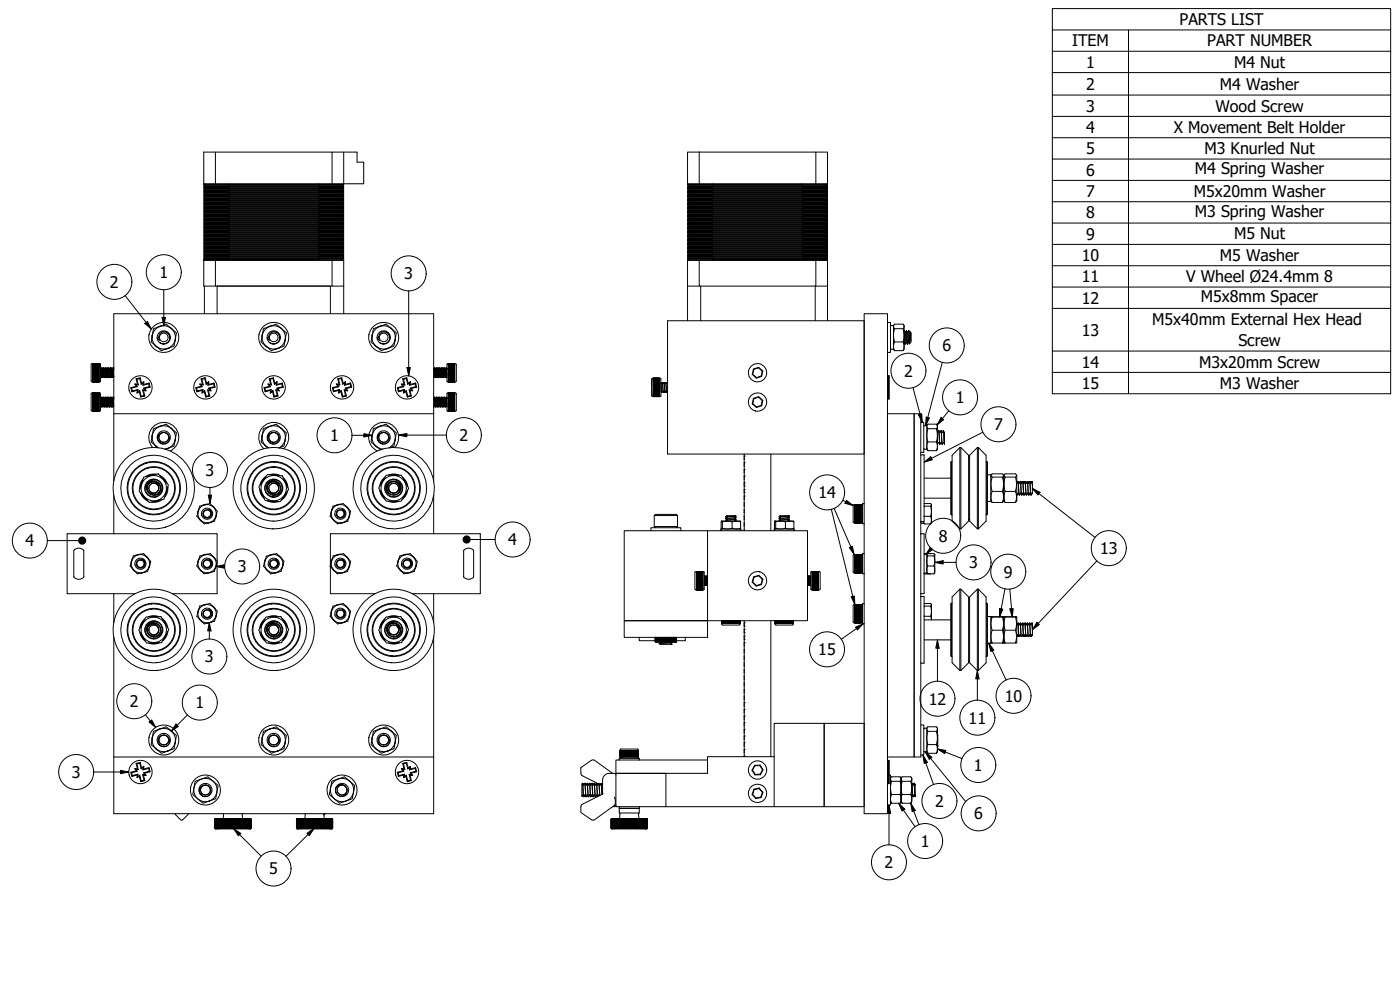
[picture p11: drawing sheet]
<svg xmlns="http://www.w3.org/2000/svg" width="420mm" height="297mm" viewBox="0 0 420 297" stroke-linecap="round" stroke-linejoin="round" font-family="sans-serif">
<defs><g id="words">
<g font-size="4.8">
<text x="354" y="7.5">PARTS LIST</text>
<text x="321.7" y="13.9">ITEM</text>
<text x="362.3" y="13.9">PART NUMBER</text>
<text x="325.9" y="20.3">1</text>
<text x="370.3" y="20.3">M4 Nut</text>
<text x="325.9" y="26.9">2</text>
<text x="366.1" y="26.9">M4 Washer</text>
<text x="325.9" y="33.5">3</text>
<text x="364.8" y="33.5">Wood Screw</text>
<text x="325.9" y="39.9">4</text>
<text x="352.3" y="39.9">X Movement Belt Holder</text>
<text x="325.9" y="46.2">5</text>
<text x="361.5" y="46.3">M3 Knurled Nut</text>
<text x="325.9" y="52.7">6</text>
<text x="358.6" y="52.3">M4 Spring Washer</text>
<text x="325.9" y="59.1">7</text>
<text x="358.3" y="59.1">M5x20mm Washer</text>
<text x="325.9" y="65.5">8</text>
<text x="358.6" y="65.1">M3 Spring Washer</text>
<text x="325.9" y="71.9">9</text>
<text x="370.3" y="71.8">M5 Nut</text>
<text x="47.8" y="83.4">1</text>
<text x="121.3" y="83.8">3</text>
<text x="324.6" y="78.3">10</text>
<text x="366.1" y="78.3">M5 Washer</text>
<text x="33" y="86.4">2</text>
<text x="324.6" y="84.7">11</text>
<text x="356" y="84.7">V Wheel Ø24.4mm 8</text>
<text x="324.6" y="91.1">12</text>
<text x="360.4" y="90.6">M5x8mm Spacer</text>
<text x="324.6" y="100.7">13</text>
<text x="345.8" y="97.5">M5x40mm External Hex Head</text>
<text x="282.8" y="105.4">6</text>
<text x="371.6" y="103.9">Screw</text>
<text x="271.3" y="113">2</text>
<text x="324.6" y="110.3">14</text>
<text x="359.9" y="110.3">M3x20mm Screw</text>
<text x="324.6" y="116.7">15</text>
<text x="366.1" y="116.7">M3 Washer</text>
<text x="286.8" y="121">1</text>
<text x="298.3" y="129.1">7</text>
<text x="99.1" y="132.4">1</text>
<text x="137.9" y="132.3">2</text>
<text x="61.7" y="142.8">3</text>
<text x="245.6" y="149.5">14</text>
<text x="7.6" y="163.9">4</text>
<text x="152.5" y="163.6">4</text>
<text x="281.7" y="162.5">8</text>
<text x="330.1" y="166.3">13</text>
<text x="71.4" y="171.8">3</text>
<text x="290.9" y="170.5">3</text>
<text x="301.3" y="173.3">9</text>
<text x="245.6" y="196.6">15</text>
<text x="61.5" y="198.8">3</text>
<text x="39" y="212.2">2</text>
<text x="58.7" y="212.6">1</text>
<text x="278.7" y="211.4">12</text>
<text x="301.5" y="210.6">10</text>
<text x="290.7" y="217.1">11</text>
<text x="21.5" y="233.4">3</text>
<text x="292.3" y="231.3">1</text>
<text x="280.6" y="242.1">2</text>
<text x="292.4" y="245.8">6</text>
<text x="276.3" y="254.1">1</text>
<text x="80.8" y="262.3">5</text>
<text x="265.5" y="260.5">2</text>
</g>
</g></defs>
<!-- layer: Visible (ISO) -->
<g fill="none" stroke="#000" stroke-width=".3">
<path d="M61.2 59.7h7.4v.2h-7.4zM61.2 59.3h7.4v.2h-7.4zM61.2 58.9h7.4v.2h-7.4zM61.2 58.5h7.4v.2h-7.4zM61.2 58.1h7.4v.2h-7.4zM61.2 57.7h7.4v.2h-7.4zM61.2 57.3h7.4v.2h-7.4zM61.2 56.9h7.4v.2h-7.4zM61.2 56.5h7.4v.2h-7.4zM61.2 56.1h7.4v.2h-7.4zM61.2 55.7h7.4v.2h-7.4zM61.4 55.1v.2"/>
<path d="M61.4 55.5v.2M61.4 55.9v.2M61.4 56.3v.2M61.4 56.7v.2M61.4 57.1v.2M61.4 57.5v.2M61.4 57.9v.2M61.4 58.3v.2M61.4 58.7v.2M61.4 59.1v.2M61.4 59.5v.2M61.4 59.9v.2"/>
<path d="M64.6 45.6v9.5M68.6 55.3h-7.4v.2h7.4M68.6 59.9h27.1M68.6 59.7h27.1M68.6 59.5h27.1M68.6 59.3h27.1M68.6 59.1h27.1M68.6 58.9h27.1M68.6 58.7h27.1M68.6 58.5h27.1M68.6 58.3h27.1M68.6 58.1h27.1"/>
<path d="M68.6 57.9h27.1M68.6 57.7h27.1M68.6 57.5h27.1M68.6 57.3h27.1M68.6 57.1h27.1M68.6 56.9h27.1M68.6 56.7h27.1M68.6 56.5h27.1M68.6 56.3h27.1M68.6 56.1h27.1M68.6 55.9h27.1M68.6 55.7h27.1"/>
<path d="M68.7 55.1v.2M68.7 55.5v.2M68.7 55.9v.2M68.7 56.3v.2M68.7 56.7v.2M68.7 57.1v.2M68.7 57.5v.2M68.7 57.9v.2M68.7 58.3v.2M68.7 58.7v.2M68.7 59.1v.2M68.7 59.5v.2"/>
<path d="M68.7 59.9v.2M95.6 55.1v.2M95.6 55.5v.2M95.6 55.9v.2M95.6 56.3v.2M95.6 56.7v.2M95.6 57.1v.2M95.6 57.5v.2M95.6 57.9v.2M95.6 58.3v.2M95.6 58.7v.2M95.6 59.1v.2"/>
<path d="M95.6 59.5v.2M95.6 59.9v.2M95.7 55.3h7.5v.2h-7.5zM95.7 55.7h7.5v.2h-7.5zM95.7 56.1h7.5v.2h-7.5zM95.7 56.5h7.5v.2h-7.5zM95.7 56.9h7.5v.2h-7.5zM95.7 57.3h7.5v.2h-7.5zM95.7 57.7h7.5v.2h-7.5zM95.7 58.1h7.5v.2h-7.5zM95.7 58.5h7.5v.2h-7.5zM95.7 58.9h7.5v.2h-7.5z"/>
<path d="M95.7 59.3h7.5v.2h-7.5zM95.7 59.7h7.5v.2h-7.5zM95.7 55.3h-27.1v.2h27.1M99.7 45.6h7.5v3h2v6.5h-48v-9.5h38.5v9.5M102.9 55.1v.2M102.9 55.5v.2M102.9 55.9v.2M102.9 56.3v.2M102.9 56.7v.2M102.9 57.1v.2M102.9 57.5v.2M102.9 57.9v.2"/>
<path d="M102.9 58.3v.2M102.9 58.7v.2M102.9 59.1v.2M102.9 59.5v.2M102.9 59.9v.2M103.2 45.6v9.5M206.3 59.7h7.5v.2h-7.5zM206.3 59.3h7.5v.2h-7.5zM206.3 58.9h7.5v.2h-7.5zM206.3 58.5h7.5v.2h-7.5zM206.3 58.1h7.5v.2h-7.5zM206.3 57.7h7.5v.2h-7.5z"/>
<path d="M206.3 57.3h7.5v.2h-7.5zM206.3 56.9h7.5v.2h-7.5zM206.3 56.5h7.5v.2h-7.5zM206.3 56.1h7.5v.2h-7.5zM206.3 55.7h7.5v.2h-7.5zM206.3 55.3h7.5v.2h-7.5zM206.5 55.1v.2M206.5 55.5v.2M206.5 55.9v.2M206.5 56.3v.2M206.5 56.7v.2M206.5 57.1v.2"/>
<path d="M206.5 57.5v.2M206.5 57.9v.2M206.5 58.3v.2M206.5 58.7v.2M206.5 59.1v.2M206.5 59.5v.2M206.5 59.9v.2M209.8 45.6h35v9.5h-35zM209.8 45.6h-3.5v9.5h3.5M213.8 55.3h27v.2h-27M213.8 59.9h27M213.8 59.7h27"/>
<path d="M213.8 59.5h27M213.8 59.3h27M213.8 59.1h27M213.8 58.9h27M213.8 58.7h27M213.8 58.5h27M213.8 58.3h27M213.8 58.1h27M213.8 57.9h27M213.8 57.7h27M213.8 57.5h27M213.8 57.3h27"/>
<path d="M213.8 57.1h27M213.8 56.9h27M213.8 56.7h27M213.8 56.5h27M213.8 56.3h27M213.8 56.1h27M213.8 55.9h27M213.8 55.7h27M213.9 55.1v.2M213.9 55.5v.2M213.9 55.9v.2M213.9 56.3v.2"/>
<path d="M213.9 56.7v.2M213.9 57.1v.2M213.9 57.5v.2M213.9 57.9v.2M213.9 58.3v.2M213.9 58.7v.2M213.9 59.1v.2M213.9 59.5v.2M213.9 59.9v.2M240.8 55.1v.2M240.8 55.5v.2M240.8 55.9v.2"/>
<path d="M240.8 56.3v.2M240.8 56.7v.2M240.8 57.1v.2M240.8 57.5v.2M240.8 57.9v.2M240.8 58.3v.2M240.8 58.7v.2M240.8 59.1v.2M240.8 59.5v.2M240.8 59.9v.2M240.8 59.7h7.5v.2h-7.5zM240.8 59.3h7.5v.2h-7.5z"/>
<path d="M240.8 58.9h7.5v.2h-7.5zM240.8 58.5h7.5v.2h-7.5zM240.8 58.1h7.5v.2h-7.5zM240.8 57.7h7.5v.2h-7.5zM240.8 57.3h7.5v.2h-7.5zM240.8 56.9h7.5v.2h-7.5zM240.8 56.5h7.5v.2h-7.5zM240.8 56.1h7.5v.2h-7.5zM240.8 55.7h7.5v.2h-7.5zM240.8 55.3h7.5v.2h-7.5M244.8 45.6h3.5v9.5h-3.5M248.1 55.1v.2"/>
<path d="M248.1 55.5v.2M248.1 55.9v.2M248.1 56.3v.2M248.1 56.7v.2M248.1 57.1v.2M248.1 57.5v.2M248.1 57.9v.2M248.1 58.3v.2M248.1 58.7v.2M248.1 59.1v.2M248.1 59.5v.2M248.1 59.9v.2"/>
<path d="M61.2 77.7h7.4v.2h-7.4zM61.2 77.3h7.4v.2h-7.4zM61.2 76.9h7.4v.2h-7.4zM61.2 76.5h7.4v.2h-7.4zM61.2 76.1h7.4v.2h-7.4zM61.2 75.7h7.4v.2h-7.4zM61.2 75.3h7.4v.2h-7.4zM61.2 74.9h7.4v.2h-7.4zM61.2 74.5h7.4v.2h-7.4zM61.2 74.1h7.4v.2h-7.4zM61.2 73.7h7.4v.2h-7.4zM61.2 73.3h7.4v.2h-7.4z"/>
<path d="M61.2 72.9h7.4v.2h-7.4zM61.2 72.5h7.4v.2h-7.4zM61.2 72.1h7.4v.2h-7.4zM61.2 71.7h7.4v.2h-7.4zM61.2 71.3h7.4v.2h-7.4zM61.2 70.9h7.4v.2h-7.4zM61.2 70.5h7.4v.2h-7.4zM61.2 70.1h7.4v.2h-7.4zM61.2 69.7h7.4v.2h-7.4zM61.2 69.3h7.4v.2h-7.4zM61.2 68.9h7.4v.2h-7.4zM61.2 68.5h7.4v.2h-7.4z"/>
<path d="M61.2 68.1h7.4v.2h-7.4zM61.2 67.7h7.4v.2h-7.4zM61.2 67.3h7.4v.2h-7.4zM61.2 66.9h7.4v.2h-7.4zM61.2 66.5h7.4v.2h-7.4zM61.2 66.1h7.4v.2h-7.4zM61.2 65.7h7.4v.2h-7.4zM61.2 65.3h7.4v.2h-7.4zM61.2 64.9h7.4v.2h-7.4zM61.2 64.5h7.4v.2h-7.4zM61.2 64.1h7.4v.2h-7.4zM61.2 63.7h7.4v.2h-7.4z"/>
<path d="M61.2 63.3h7.4v.2h-7.4zM61.2 62.9h7.4v.2h-7.4zM61.2 62.5h7.4v.2h-7.4zM61.2 62.1h7.4v.2h-7.4zM61.2 61.7h7.4v.2h-7.4zM61.2 61.3h7.4v.2h-7.4zM61.2 60.9h7.4v.2h-7.4zM61.2 60.5h7.4v.2h-7.4zM61.2 60.1h7.4v.2h-7.4zM61.4 60.3v.2M61.4 60.7v.2M61.4 61.1v.2"/>
<path d="M61.4 61.5v.2M61.4 61.9v.2M61.4 62.3v.2M61.4 62.7v.2M61.4 63.1v.2M61.4 63.5v.2M61.4 63.9v.2M61.4 64.3v.2M61.4 64.7v.2M61.4 65.1v.2M61.4 65.5v.2M61.4 65.9v.2"/>
<path d="M61.4 66.3v.2M61.4 66.7v.2M61.4 67.1v.2M61.4 67.5v.2M61.4 67.9v.2M61.4 68.3v.2M61.4 68.7v.2M61.4 69.1v.2M61.4 69.5v.2M61.4 69.9v.2M61.4 70.3v.2M61.4 70.7v.2"/>
<path d="M61.4 71.1v.2M61.4 71.5v.2M61.4 71.9v.2M61.4 72.3v.2M61.4 72.7v.2M61.4 73.1v.2M61.4 73.5v.2M61.4 73.9v.2M61.4 74.3v.2M61.4 74.7v.2M61.4 75.1v.2M61.4 75.5v.2"/>
<path d="M61.4 75.9v.2M61.4 76.3v.2M61.4 76.7v.2M61.4 77.1v.2M61.4 77.5v.2M61.4 77.9v.2M64.6 78.1h35.1v7.7h-35.1zM64.6 78.1h-3.4v7.7h3.4M68.6 77.7h27.1v.2h-27.1M68.6 77.5h27.1M68.6 77.3h27.1M68.6 77.1h27.1"/>
<path d="M68.6 76.9h27.1M68.6 76.7h27.1M68.6 76.5h27.1M68.6 76.3h27.1M68.6 76.1h27.1M68.6 75.9h27.1M68.6 75.7h27.1M68.6 75.5h27.1M68.6 75.3h27.1M68.6 75.1h27.1M68.6 74.9h27.1M68.6 74.7h27.1"/>
<path d="M68.6 74.5h27.1M68.6 74.3h27.1M68.6 74.1h27.1M68.6 73.9h27.1M68.6 73.7h27.1M68.6 73.5h27.1M68.6 73.3h27.1M68.6 73.1h27.1M68.6 72.9h27.1M68.6 72.7h27.1M68.6 72.5h27.1M68.6 72.3h27.1"/>
<path d="M68.6 72.1h27.1M68.6 71.9h27.1M68.6 71.7h27.1M68.6 71.5h27.1M68.6 71.3h27.1M68.6 71.1h27.1M68.6 70.9h27.1M68.6 70.7h27.1M68.6 70.5h27.1M68.6 70.3h27.1M68.6 70.1h27.1M68.6 69.9h27.1"/>
<path d="M68.6 69.7h27.1M68.6 69.5h27.1M68.6 69.3h27.1M68.6 69.1h27.1M68.6 68.9h27.1M68.6 68.7h27.1M68.6 68.5h27.1M68.6 68.3h27.1M68.6 68.1h27.1M68.6 67.9h27.1M68.6 67.7h27.1M68.6 67.5h27.1"/>
<path d="M68.6 67.3h27.1M68.6 67.1h27.1M68.6 66.9h27.1M68.6 66.7h27.1M68.6 66.5h27.1M68.6 66.3h27.1M68.6 66.1h27.1M68.6 65.9h27.1M68.6 65.7h27.1M68.6 65.5h27.1M68.6 65.3h27.1M68.6 65.1h27.1"/>
<path d="M68.6 64.9h27.1M68.6 64.7h27.1M68.6 64.5h27.1M68.6 64.3h27.1M68.6 64.1h27.1M68.6 63.9h27.1M68.6 63.7h27.1M68.6 63.5h27.1M68.6 63.3h27.1M68.6 63.1h27.1M68.6 62.9h27.1M68.6 62.7h27.1"/>
<path d="M68.6 62.5h27.1M68.6 62.3h27.1M68.6 62.1h27.1M68.6 61.9h27.1M68.6 61.7h27.1M68.6 61.5h27.1M68.6 61.3h27.1M68.6 61.1h27.1M68.6 60.9h27.1M68.6 60.7h27.1M68.6 60.5h27.1M68.6 60.3h27.1"/>
<path d="M68.6 60.1h27.1M68.7 60.3v.2M68.7 60.7v.2M68.7 61.1v.2M68.7 61.5v.2M68.7 61.9v.2M68.7 62.3v.2M68.7 62.7v.2M68.7 63.1v.2M68.7 63.5v.2M68.7 63.9v.2M68.7 64.3v.2"/>
<path d="M68.7 64.7v.2M68.7 65.1v.2M68.7 65.5v.2M68.7 65.9v.2M68.7 66.3v.2M68.7 66.7v.2M68.7 67.1v.2M68.7 67.5v.2M68.7 67.9v.2M68.7 68.3v.2M68.7 68.7v.2M68.7 69.1v.2"/>
<path d="M68.7 69.5v.2M68.7 69.9v.2M68.7 70.3v.2M68.7 70.7v.2M68.7 71.1v.2M68.7 71.5v.2M68.7 71.9v.2M68.7 72.3v.2M68.7 72.7v.2M68.7 73.1v.2M68.7 73.5v.2M68.7 73.9v.2"/>
<path d="M68.7 74.3v.2M68.7 74.7v.2M68.7 75.1v.2M68.7 75.5v.2M68.7 75.9v.2M68.7 76.3v.2M68.7 76.7v.2M68.7 77.1v.2M68.7 77.5v.2M68.7 77.9v.2M95.6 60.3v.2M95.6 60.7v.2"/>
<path d="M95.6 61.1v.2M95.6 61.5v.2M95.6 61.9v.2M95.6 62.3v.2M95.6 62.7v.2M95.6 63.1v.2M95.6 63.5v.2M95.6 63.9v.2M95.6 64.3v.2M95.6 64.7v.2M95.6 65.1v.2M95.6 65.5v.2"/>
<path d="M95.6 65.9v.2M95.6 66.3v.2M95.6 66.7v.2M95.6 67.1v.2M95.6 67.5v.2M95.6 67.9v.2M95.6 68.3v.2M95.6 68.7v.2M95.6 69.1v.2M95.6 69.5v.2M95.6 69.9v.2M95.6 70.3v.2"/>
<path d="M95.6 70.7v.2M95.6 71.1v.2M95.6 71.5v.2M95.6 71.9v.2M95.6 72.3v.2M95.6 72.7v.2M95.6 73.1v.2M95.6 73.5v.2M95.6 73.9v.2M95.6 74.3v.2M95.6 74.7v.2M95.6 75.1v.2"/>
<path d="M95.6 75.5v.2M95.6 75.9v.2M95.6 76.3v.2M95.6 76.7v.2M95.6 77.1v.2M95.6 77.5v.2M95.6 77.9v.2M95.7 60.1h7.5v.2h-7.5zM95.7 60.5h7.5v.2h-7.5zM95.7 60.9h7.5v.2h-7.5zM95.7 61.3h7.5v.2h-7.5zM95.7 61.7h7.5v.2h-7.5z"/>
<path d="M95.7 62.1h7.5v.2h-7.5zM95.7 62.5h7.5v.2h-7.5zM95.7 62.9h7.5v.2h-7.5zM95.7 63.3h7.5v.2h-7.5zM95.7 63.7h7.5v.2h-7.5zM95.7 64.1h7.5v.2h-7.5zM95.7 64.5h7.5v.2h-7.5zM95.7 64.9h7.5v.2h-7.5zM95.7 65.3h7.5v.2h-7.5zM95.7 65.7h7.5v.2h-7.5zM95.7 66.1h7.5v.2h-7.5zM95.7 66.5h7.5v.2h-7.5z"/>
<path d="M95.7 66.9h7.5v.2h-7.5zM95.7 67.3h7.5v.2h-7.5zM95.7 67.7h7.5v.2h-7.5zM95.7 68.1h7.5v.2h-7.5zM95.7 68.5h7.5v.2h-7.5zM95.7 68.9h7.5v.2h-7.5zM95.7 69.3h7.5v.2h-7.5zM95.7 69.7h7.5v.2h-7.5zM95.7 70.1h7.5v.2h-7.5zM95.7 70.5h7.5v.2h-7.5zM95.7 70.9h7.5v.2h-7.5zM95.7 71.3h7.5v.2h-7.5z"/>
<path d="M95.7 71.7h7.5v.2h-7.5zM95.7 72.1h7.5v.2h-7.5zM95.7 72.5h7.5v.2h-7.5zM95.7 72.9h7.5v.2h-7.5zM95.7 73.3h7.5v.2h-7.5zM95.7 73.7h7.5v.2h-7.5zM95.7 74.1h7.5v.2h-7.5zM95.7 74.5h7.5v.2h-7.5zM95.7 74.9h7.5v.2h-7.5zM95.7 75.3h7.5v.2h-7.5zM95.7 75.7h7.5v.2h-7.5zM95.7 76.1h7.5v.2h-7.5z"/>
<path d="M95.7 76.5h7.5v.2h-7.5zM95.7 76.9h7.5v.2h-7.5zM95.7 77.3h7.5v.2h-7.5zM95.7 77.7h7.5v.2h-7.5M99.7 78.1h3.5v16M102.9 60.3v.2M102.9 60.7v.2M102.9 61.1v.2M102.9 61.5v.2M102.9 61.9v.2M102.9 62.3v.2M102.9 62.7v.2"/>
<path d="M102.9 63.1v.2M102.9 63.5v.2M102.9 63.9v.2M102.9 64.3v.2M102.9 64.7v.2M102.9 65.1v.2M102.9 65.5v.2M102.9 65.9v.2M102.9 66.3v.2M102.9 66.7v.2M102.9 67.1v.2M102.9 67.5v.2"/>
<path d="M102.9 67.9v.2M102.9 68.3v.2M102.9 68.7v.2M102.9 69.1v.2M102.9 69.5v.2M102.9 69.9v.2M102.9 70.3v.2M102.9 70.7v.2M102.9 71.1v.2M102.9 71.5v.2M102.9 71.9v.2M102.9 72.3v.2"/>
<path d="M102.9 72.7v.2M102.9 73.1v.2M102.9 73.5v.2M102.9 73.9v.2M102.9 74.3v.2M102.9 74.7v.2M102.9 75.1v.2M102.9 75.5v.2M102.9 75.9v.2M102.9 76.3v.2M102.9 76.7v.2M102.9 77.1v.2"/>
<path d="M102.9 77.5v.2M102.9 77.9v.2M206.3 77.3h7.5v.2h-7.5zM206.3 76.9h7.5v.2h-7.5zM206.3 76.5h7.5v.2h-7.5zM206.3 76.1h7.5v.2h-7.5zM206.3 75.7h7.5v.2h-7.5zM206.3 75.3h7.5v.2h-7.5zM206.3 74.9h7.5v.2h-7.5zM206.3 74.5h7.5v.2h-7.5zM206.3 74.1h7.5v.2h-7.5zM206.3 73.7h7.5v.2h-7.5z"/>
<path d="M206.3 73.3h7.5v.2h-7.5zM206.3 72.9h7.5v.2h-7.5zM206.3 72.5h7.5v.2h-7.5zM206.3 72.1h7.5v.2h-7.5zM206.3 71.7h7.5v.2h-7.5zM206.3 71.3h7.5v.2h-7.5zM206.3 70.9h7.5v.2h-7.5zM206.3 70.5h7.5v.2h-7.5zM206.3 70.1h7.5v.2h-7.5zM206.3 69.7h7.5v.2h-7.5zM206.3 69.3h7.5v.2h-7.5zM206.3 68.9h7.5v.2h-7.5z"/>
<path d="M206.3 68.5h7.5v.2h-7.5zM206.3 68.1h7.5v.2h-7.5zM206.3 67.7h7.5v.2h-7.5zM206.3 67.3h7.5v.2h-7.5zM206.3 66.9h7.5v.2h-7.5zM206.3 66.5h7.5v.2h-7.5zM206.3 66.1h7.5v.2h-7.5zM206.3 65.7h7.5v.2h-7.5zM206.3 65.3h7.5v.2h-7.5zM206.3 64.9h7.5v.2h-7.5zM206.3 64.5h7.5v.2h-7.5zM206.3 64.1h7.5v.2h-7.5z"/>
<path d="M206.3 63.7h7.5v.2h-7.5zM206.3 63.3h7.5v.2h-7.5zM206.3 62.9h7.5v.2h-7.5zM206.3 62.5h7.5v.2h-7.5zM206.3 62.1h7.5v.2h-7.5zM206.3 61.7h7.5v.2h-7.5zM206.3 61.3h7.5v.2h-7.5zM206.3 60.9h7.5v.2h-7.5zM206.3 60.5h7.5v.2h-7.5zM206.3 60.1h7.5v.2h-7.5zM206.5 60.3v.2M206.5 60.7v.2"/>
<path d="M206.5 61.1v.2M206.5 61.5v.2M206.5 61.9v.2M206.5 62.3v.2M206.5 62.7v.2M206.5 63.1v.2M206.5 63.5v.2M206.5 63.9v.2M206.5 64.3v.2M206.5 64.7v.2M206.5 65.1v.2M206.5 65.5v.2"/>
<path d="M206.5 65.9v.2M206.5 66.3v.2M206.5 66.7v.2M206.5 67.1v.2M206.5 67.5v.2M206.5 67.9v.2M206.5 68.3v.2M206.5 68.7v.2M206.5 69.1v.2M206.5 69.5v.2M206.5 69.9v.2M206.5 70.3v.2"/>
<path d="M206.5 70.7v.2M206.5 71.1v.2M206.5 71.5v.2M206.5 71.9v.2M206.5 72.3v.2M206.5 72.7v.2M206.5 73.1v.2M206.5 73.5v.2M206.5 73.9v.2M206.5 74.3v.2M206.5 74.7v.2M206.5 75.1v.2"/>
<path d="M206.5 75.5v.2M206.5 75.9v.2M206.5 76.3v.2M206.5 76.7v.2M206.5 77.1v.2M206.5 77.5v.2M206.5 77.9v.2M209.8 78.1h35v7.7h-35zM209.8 78.1h-3.5v18.1M213.8 77.5h27M213.8 77.3h27M213.8 77.1h27"/>
<path d="M213.8 76.9h27M213.8 76.7h27M213.8 76.5h27M213.8 76.3h27M213.8 76.1h27M213.8 75.9h27M213.8 75.7h27M213.8 75.5h27M213.8 75.3h27M213.8 75.1h27M213.8 74.9h27M213.8 74.7h27"/>
<path d="M213.8 74.5h27M213.8 74.3h27M213.8 74.1h27M213.8 73.9h27M213.8 73.7h27M213.8 73.5h27M213.8 73.3h27M213.8 73.1h27M213.8 72.9h27M213.8 72.7h27M213.8 72.5h27M213.8 72.3h27"/>
<path d="M213.8 72.1h27M213.8 71.9h27M213.8 71.7h27M213.8 71.5h27M213.8 71.3h27M213.8 71.1h27M213.8 70.9h27M213.8 70.7h27M213.8 70.5h27M213.8 70.3h27M213.8 70.1h27M213.8 69.9h27"/>
<path d="M213.8 69.7h27M213.8 69.5h27M213.8 69.3h27M213.8 69.1h27M213.8 68.9h27M213.8 68.7h27M213.8 68.5h27M213.8 68.3h27M213.8 68.1h27M213.8 67.9h27M213.8 67.7h27M213.8 67.5h27"/>
<path d="M213.8 67.3h27M213.8 67.1h27M213.8 66.9h27M213.8 66.7h27M213.8 66.5h27M213.8 66.3h27M213.8 66.1h27M213.8 65.9h27M213.8 65.7h27M213.8 65.5h27M213.8 65.3h27M213.8 65.1h27"/>
<path d="M213.8 64.9h27M213.8 64.7h27M213.8 64.5h27M213.8 64.3h27M213.8 64.1h27M213.8 63.9h27M213.8 63.7h27M213.8 63.5h27M213.8 63.3h27M213.8 63.1h27M213.8 62.9h27M213.8 62.7h27"/>
<path d="M213.8 62.5h27M213.8 62.3h27M213.8 62.1h27M213.8 61.9h27M213.8 61.7h27M213.8 61.5h27M213.8 61.3h27M213.8 61.1h27M213.8 60.9h27M213.8 60.7h27M213.8 60.5h27M213.8 60.3h27"/>
<path d="M213.8 60.1h27M213.8 77.7h-7.5v.2h7.5M213.9 60.3v.2M213.9 60.7v.2M213.9 61.1v.2M213.9 61.5v.2M213.9 61.9v.2M213.9 62.3v.2M213.9 62.7v.2M213.9 63.1v.2M213.9 63.5v.2M213.9 63.9v.2"/>
<path d="M213.9 64.3v.2M213.9 64.7v.2M213.9 65.1v.2M213.9 65.5v.2M213.9 65.9v.2M213.9 66.3v.2M213.9 66.7v.2M213.9 67.1v.2M213.9 67.5v.2M213.9 67.9v.2M213.9 68.3v.2M213.9 68.7v.2"/>
<path d="M213.9 69.1v.2M213.9 69.5v.2M213.9 69.9v.2M213.9 70.3v.2M213.9 70.7v.2M213.9 71.1v.2M213.9 71.5v.2M213.9 71.9v.2M213.9 72.3v.2M213.9 72.7v.2M213.9 73.1v.2M213.9 73.5v.2"/>
<path d="M213.9 73.9v.2M213.9 74.3v.2M213.9 74.7v.2M213.9 75.1v.2M213.9 75.5v.2M213.9 75.9v.2M213.9 76.3v.2M213.9 76.7v.2M213.9 77.1v.2M213.9 77.5v.2M213.9 77.9v.2M240.8 60.3v.2"/>
<path d="M240.8 60.7v.2M240.8 61.1v.2M240.8 61.5v.2M240.8 61.9v.2M240.8 62.3v.2M240.8 62.7v.2M240.8 63.1v.2M240.8 63.5v.2M240.8 63.9v.2M240.8 64.3v.2M240.8 64.7v.2M240.8 65.1v.2"/>
<path d="M240.8 65.5v.2M240.8 65.9v.2M240.8 66.3v.2M240.8 66.7v.2M240.8 67.1v.2M240.8 67.5v.2M240.8 67.9v.2M240.8 68.3v.2M240.8 68.7v.2M240.8 69.1v.2M240.8 69.5v.2M240.8 69.9v.2"/>
<path d="M240.8 70.3v.2M240.8 70.7v.2M240.8 71.1v.2M240.8 71.5v.2M240.8 71.9v.2M240.8 72.3v.2M240.8 72.7v.2M240.8 73.1v.2M240.8 73.5v.2M240.8 73.9v.2M240.8 74.3v.2M240.8 74.7v.2"/>
<path d="M240.8 75.1v.2M240.8 75.5v.2M240.8 75.9v.2M240.8 76.3v.2M240.8 76.7v.2M240.8 77.1v.2M240.8 77.5v.2M240.8 77.9v.2M240.8 77.7h7.5v.2h-7.5zM240.8 77.3h7.5v.2h-7.5zM240.8 76.9h7.5v.2h-7.5zM240.8 76.5h7.5v.2h-7.5z"/>
<path d="M240.8 76.1h7.5v.2h-7.5zM240.8 75.7h7.5v.2h-7.5zM240.8 75.3h7.5v.2h-7.5zM240.8 74.9h7.5v.2h-7.5zM240.8 74.5h7.5v.2h-7.5zM240.8 74.1h7.5v.2h-7.5zM240.8 73.7h7.5v.2h-7.5zM240.8 73.3h7.5v.2h-7.5zM240.8 72.9h7.5v.2h-7.5zM240.8 72.5h7.5v.2h-7.5zM240.8 72.1h7.5v.2h-7.5zM240.8 71.7h7.5v.2h-7.5z"/>
<path d="M240.8 71.3h7.5v.2h-7.5zM240.8 70.9h7.5v.2h-7.5zM240.8 70.5h7.5v.2h-7.5zM240.8 70.1h7.5v.2h-7.5zM240.8 69.7h7.5v.2h-7.5zM240.8 69.3h7.5v.2h-7.5zM240.8 68.9h7.5v.2h-7.5zM240.8 68.5h7.5v.2h-7.5zM240.8 68.1h7.5v.2h-7.5zM240.8 67.7h7.5v.2h-7.5zM240.8 67.3h7.5v.2h-7.5zM240.8 66.9h7.5v.2h-7.5z"/>
<path d="M240.8 66.5h7.5v.2h-7.5zM240.8 66.1h7.5v.2h-7.5zM240.8 65.7h7.5v.2h-7.5zM240.8 65.3h7.5v.2h-7.5zM240.8 64.9h7.5v.2h-7.5zM240.8 64.5h7.5v.2h-7.5zM240.8 64.1h7.5v.2h-7.5zM240.8 63.7h7.5v.2h-7.5zM240.8 63.3h7.5v.2h-7.5zM240.8 62.9h7.5v.2h-7.5zM240.8 62.5h7.5v.2h-7.5zM240.8 62.1h7.5v.2h-7.5z"/>
<path d="M240.8 61.7h7.5v.2h-7.5zM240.8 61.3h7.5v.2h-7.5zM240.8 60.9h7.5v.2h-7.5zM240.8 60.5h7.5v.2h-7.5zM240.8 60.1h7.5v.2h-7.5zM240.8 77.7h-27v.2h27M244.8 78.1h3.5v18.1M248.1 60.3v.2M248.1 60.7v.2M248.1 61.1v.2M248.1 61.5v.2M248.1 61.9v.2"/>
<path d="M248.1 62.3v.2M248.1 62.7v.2M248.1 63.1v.2M248.1 63.5v.2M248.1 63.9v.2M248.1 64.3v.2M248.1 64.7v.2M248.1 65.1v.2M248.1 65.5v.2M248.1 65.9v.2M248.1 66.3v.2M248.1 66.7v.2"/>
<path d="M248.1 67.1v.2M248.1 67.5v.2M248.1 67.9v.2M248.1 68.3v.2M248.1 68.7v.2M248.1 69.1v.2M248.1 69.5v.2M248.1 69.9v.2M248.1 70.3v.2M248.1 70.7v.2M248.1 71.1v.2M248.1 71.5v.2"/>
<path d="M248.1 71.9v.2M248.1 72.3v.2M248.1 72.7v.2M248.1 73.1v.2M248.1 73.5v.2M248.1 73.9v.2M248.1 74.3v.2M248.1 74.7v.2M248.1 75.1v.2M248.1 75.5v.2M248.1 75.9v.2M248.1 76.3v.2"/>
<path d="M248.1 76.7v.2M248.1 77.1v.2M248.1 77.5v.2M248.1 77.9v.2M46.1 98.6l3.8-1.3 3.1 2.6-.8 4-3.8 1.3-3.1-2.6zM48.5 97.7l-1.1 .4M51 98.2l.9 .8M61.3 85.8v8.3M65.2 94.1v-8.3h33.9v8.3M79.1 98.6l3.8-1.3 3.1 2.6-.8 4-3.8 1.3-3.1-2.6zM81.5 97.7l-1.1 .4M84 98.2l.9 .8"/>
<path d="M99.7 85.8h3.5M112.1 98.6l3.8-1.3 3.1 2.6-.8 4-3.8 1.3-3.1-2.6zM114.5 97.7l-1.1 .4M117 98.2l.9 .8M200.3 96.2h59v40h-59zM206.3 85.8h3.5M210.3 85.8v10.4M244.7 85.8v10.4M244.8 85.8h3.5M259.3 94.1h7v150h-7zM266.3 96.7h.9v9h-.9M267.2 97.9l.2-.2 .7 .2"/>
<path d="M268.3 97.5l-.2 7.2 .4 .5M268.5 98.6a6.5 6.5 0 0 0 0 4M268.5 98.6a.9 .9 0 0 1 0-1.3h2.5a.9 .9 0 0 1 0 1.3M268.5 98.6h2.5M271 98.6a6.5 6.5 0 0 1 0 4M271.2 97.5l.1 7.2-.3 .5M271.3 99.6l.3 3.6M271.3 99.2h.1M271.4 99.2l.3 4 .3-.4M271.4 99.2l.2 .5M271.6 99.7h.1M271.6 99.7l.4 3.1"/>
<path d="M271.7 99.7l.3 3.1M272 99.2l.4 4M272 99.2l-.3 .5M272 99.2h.1M272.1 99.2l.3 4M272.1 99.2l.2 .5M272.3 99.7h.1M272.3 99.7l.4 3.1M272.4 99.7l.3 3.1M272.7 99.2l.2 3.6M272.7 99.2l-.3 .5M272.7 99.2l.2 2.2"/>
<path d="M272.8 99.2l.2 .5M273 99.7h.1M273 99.7l.3 2.4M273.2 99.6l.1 1.3-.2-1.2M273.2 99.6l-.1 .1M273.2 99.6l.2 .3v2.6l-.4 .7-.1-.4M27.9 109.1h1.8zM27.9 109.1l1.8 .1zM27.9 109.2l1.8 .1zM27.9 109.3h1.8zM27.9 109.3l1.8 .1zM27.9 109.4l1.8 .1z"/>
<path d="M27.9 109.5l1.8 .1zM27.9 109.6l1.8 .1zM27.9 109.7l1.8 .1zM27.9 109.8l1.8 .1zM27.9 109.9l1.8 .1zM27.9 110.1l1.8 .1zM27.9 110.2l1.8 .1zM27.9 110.4h1.8zM27.9 110.5l1.8 .1zM27.9 110.7l1.8 .1zM27.9 110.8l1.8 .1zM27.9 111l1.8 .1z"/>
<path d="M27.9 111.1l1.8 .1zM27.9 111.3l1.8 .1zM27.9 111.5l1.8 .1zM27.9 111.7l1.8 .1zM27.9 111.8l1.8 .1zM27.9 112l1.8 .1zM27.9 112.2l1.8 .1zM27.9 112.3l1.8 .1zM27.9 112.5l1.8 .1zM27.9 112.7l1.8 .1zM27.9 112.8l1.8 .1zM27.9 113l1.8 .1z"/>
<path d="M27.9 113.2h1.8zM27.9 113.3l1.8 .1zM27.9 113.4l1.8 .1zM27.9 113.6l1.8 .1zM27.9 113.7l1.8 .1zM27.9 113.8l1.8 .1zM27.9 114h1.8zM27.9 114.1h1.8zM27.9 114.2h1.8zM27.9 114.2l1.8 .1zM27.9 114.3l1.8 .1zM27.9 114.4h1.8z"/>
<path d="M27.9 114.4l1.8 .1zM27.9 114.5h1.8zM27.9 114.5l1.8 .1zM27.9 109.1l-.5 .3v4.9l.5 .3M27.9 117.9h1.8zM27.9 117.9l1.8 .1zM27.9 118h1.8zM27.9 118l1.8 .1zM27.9 118.1h1.8zM27.9 118.1l1.8 .1zM27.9 118.2l1.8 .1zM27.9 118.3l1.8 .1z"/>
<path d="M27.9 118.4l1.8 .1zM27.9 118.5l1.8 .1zM27.9 118.6l1.8 .1zM27.9 118.7l1.8 .1zM27.9 118.9l1.8 .1zM27.9 119l1.8 .1zM27.9 119.2h1.8zM27.9 119.3l1.8 .1zM27.9 119.5l1.8 .1zM27.9 119.6l1.8 .1zM27.9 119.8l1.8 .1zM27.9 119.9l1.8 .1z"/>
<path d="M27.9 117.9l-.5 .3v4.9l.2 .3h2.4l.1-.2 .1-5.1-.5-.2M27.9 118.3h1.8M27.9 118.4h1.8M27.9 118.7h1.8M27.9 119.2h1.8M27.9 119.3h1.8M27.9 119.5h1.8M27.9 109.5h1.8M27.9 109.6h1.8M27.9 109.9h1.8M27.9 110.2h1.8M27.9 113.6h1.8"/>
<path d="M27.9 113.9h1.8M27.9 114.1h1.8M27.9 114.2h1.8M27.9 110.4h1.8M27.9 110.7h1.8M27.9 114h1.8M27.9 113.8h1.8M27.9 113.5h1.8M27.9 113.4h1.8M27.9 113.2h1.8M27.9 113.1h1.8M27.9 112.9h1.8"/>
<path d="M27.9 112.8h1.8M27.9 112.6h1.8M27.9 112.4h1.8M27.9 112.3h1.8M27.9 112.1h1.8M27.9 111.9h1.8M27.9 111.7h1.8M27.9 111.5h1.8M27.9 111.3h1.8M27.9 111.2h1.8M27.9 111h1.8M27.9 110.8h1.8"/>
<path d="M27.9 110.5h1.8M27.9 110.1h1.8M27.9 110h1.8M27.9 109.8h1.8M27.9 120h1.8M27.9 119.8h1.8M27.9 119.6h1.8M27.9 119h1.8M27.9 118.9h1.8M27.9 118.8h1.8M27.9 118.6h1.8M29.7 109.1l.5 .2-.1 5.1-.1 .2h-2.1"/>
<path d="M30.2 111l.1 2.3M30.2 113h.1M30.2 119.8l.1 2.3M30.2 113l.1 .3M30.3 119.5h.1M30.3 110.7h.1M30.3 110.7l-.1-.3 .2 2.9M30.3 110.7l.2 2.3M30.3 119.5l-.1-.3 .2 2.9M30.3 119.5l.2 2.3M30.3 113.3h.1M30.4 110.7l.2 2.3"/>
<path d="M30.4 119.5l.4 2.6M30.5 113h.2M30.6 113l-.2 .3M30.6 110.4l.2 2.9M30.6 119.2l.2 2.9M30.6 110.4l-.2 .3M30.6 119.2l-.2 .3M30.6 119.2h.1M30.6 110.4h.1M30.6 110.4l.3 2.9M30.6 119.2l.3 2.9M30.6 110.4l.2 .3"/>
<path d="M30.6 119.2l.2 .3M30.6 113l.2 .3M30.8 119.5h.1M30.8 110.7h.1M30.8 110.7l.2 2.3M30.8 119.5l.2 2.3M30.8 113.3h.1M30.9 119.5l.2-.3 .2 2.9M30.9 110.7l.2 2.3M30.9 119.5l.4 2.6M31 113h.2M31.1 113l-.2 .3"/>
<path d="M31.1 110.4l.2 2.9M31.1 110.4l-.2 .3M31.1 119.2l.3 2.9M31.1 110.4h.1M31.1 110.4l.3 2.9M31.1 113l.2 .3M31.1 110.4l.2 .3M31.1 119.2l.2 .3M31.3 119.5h.1M31.3 110.7h.1M31.3 110.7l.3 2.3M31.3 119.5l.3 2.3"/>
<path d="M31.3 113.3h.1M31.4 110.7l.2 2.3M31.4 119.5l.4 2.6M31.6 113l-.2 .3M31.6 110.4l.2 2.9M31.6 119.2l.2 2.9M31.6 110.4l-.2 .3M31.6 119.2l-.2 .3M31.6 119.2h.1M31.6 110.4h.1M31.6 110.4l.3 2.9M31.6 119.2l.3 2.9"/>
<path d="M31.6 110.4l.2 .3M31.6 119.2l.2 .3M31.6 113l.2 .3M31.8 119.5h.1M31.8 110.7h.1M31.8 110.7l.3 2.3M31.8 119.5l.3 2.3M31.8 113.3h.1M31.9 110.7l.4 2.6M31.9 119.5l.4 2.6M32.1 113h.1M32.1 113l-.2 .3"/>
<path d="M32.1 110.4l.2 2.9M32.1 119.2l.2 2.9M32.1 110.4l-.2 .3M32.1 119.2l-.2 .3M32.1 119.2h.1M32.1 110.4h.1M32.1 110.4l.3 2.9M32.1 119.2l.3 2.9M32.1 110.4l.2 .3M32.1 119.2l.2 .3M32.3 119.5h.1M32.3 110.7h.1"/>
<path d="M32.3 110.7l.2 2.3M32.3 119.5l.2 2.3M32.3 113.3h.1M32.4 119.5l.2-.3 .2 2.9M32.4 110.7l.2 2.3M32.4 119.5l.4 2.6M32.5 113h.2M32.6 113l-.2 .3M32.6 110.4l.2 2.9M32.6 110.4l-.2 .3M32.6 119.2l.3 2.9M32.6 110.4h.1"/>
<path d="M32.6 110.4l.3 2.9M32.6 110.4l.2 .3M32.6 119.2l.2 .3M32.6 113l.2 .3M32.8 119.5h.1M32.8 110.7h.1M32.8 110.7l.3 2.3M32.8 119.5l.3 2.3M32.8 113.3h.1M32.9 110.7l.2 2.3M32.9 119.5l.2 2.3M33.1 113h.1"/>
<path d="M33.1 113l-.2 .3M33.1 110.4l.2 2.9M33.1 119.2l.2 2.9M33.1 110.4l-.2 .3M33.1 119.2l-.2 .3M33.1 119.2l.3 2.9M33.1 110.4h.1M33.1 110.4l.3 2.9M33.1 113l.2 .3M33.1 110.4l.2 .3M33.1 119.2l.2 .3M33.3 119.5h.1"/>
<path d="M33.3 110.7h.1M33.3 110.7l.2 2.3M33.3 119.5l.2 2.3M33.3 113.3h.1M33.4 110.7l.2-.3 .2 2.9M33.4 119.5l.2-.3 .2 2.9M33.4 110.7l.2 2.3M33.4 119.5l.4 2.6M33.5 113h.1M33.6 113l-.2 .3M33.6 119.2h.1M33.6 110.4h.1"/>
<path d="M33.6 110.4l.3 2.9M33.6 119.2l.3 2.9M33.6 113l.2 .3M33.6 110.4l.2 .3M33.6 119.2l.2 .3M33.8 119.5h.1M33.8 110.7h.1M33.8 110.7l.2 2.3M33.8 119.5l.2 2.3M33.8 113.3h.1M33.9 110.7l.2 2.3M33.9 119.5l.1 2.3"/>
<path d="M34 113h.2M34.1 113l-.2 .3M34.1 110.4l.1 .6M34.1 119.2l.1 .6M34.1 110.4l-.2 .3M34.1 110.4h.1M34.1 113h.1M34.2 119.2l-.3 .3M39.3 116.3l.3 1.2M39.7 117.3l1.7-.4-.2 .2-1.6 .4zM40.4 115.2l.8 .8-1.7 .5M40.8 113.7l.4 1.6 .3 .2-.7-.1"/>
<path d="M40.9 115.9l-1.6 .4 .2 .2 .2 .8M41.1 113.8l.8-.2 .2-.3 .4 1.7M41.2 115.3l-.8-.1 .8 .8M41.4 117.6l.5-.4-.8 .7M41.4 116.9l-.3 1 .1-.8M41.9 113.6l.5 1.7M41.9 117.2l.5 1.7-.2 .2-.4-1.6M42.1 113.3l-1.3 .4 .3 .1 .4 1.7M42.4 115.3l.8-.8-.1 .8M42.4 118.9l.8-.2 .3 .1-1.3 .3M42.8 117l1.1 .3zM42.8 117l.4 1.7"/>
<path d="M42.9 115.6l1.7-.4 .1-.3 .3 1.3M42.9 114.9v.7l.2-.3 1.6-.4M43.1 117.2l.4 1.6M43.1 116.4l1.7-.4 .2 .2-1.6 .4M43.2 114.5l-.8 .8M43.5 117l-.4-.6 .8 .9M44.6 115.2l.2 .8M45.8 100l-.2 1.2M46.4 103.5l.9 .8M47.2 101.4l.2 .7 .5 .7M47.5 100.1a2 2 0 0 1 2.9-.5 2 2 0 0 1 .3 2.9 2 2 0 0 1-2.8 .3 1.79 1.79 0 0 0 2.4 0 1.79 1.79 0 0 0 .3-2.3 1.79 1.79 0 0 0-2.4-.6l-.6 1 .3 1.2a1.24 1.24 0 0 1-.4-2zM50.9 104.3l-1.1 .4"/>
<path d="M52.6 102h.1M52.6 102l-.1 .4M52.7 101.3l-.1 .4M58.8 116.3l.3 1.2M59.2 117.3l1.7-.4-.2 .2-1.6 .4zM59.9 115.2l.8 .8-1.7 .5M60.3 113.7l.4 1.6 .3 .2-.7-.1M60.4 115.9l-1.6 .4 .2 .2 .2 .8M60.6 113.8l.8-.2 .2-.3 .4 1.7M60.7 115.3l-.8-.1 .8 .8M60.9 117.6l.5-.4-.8 .7M60.9 116.9l-.3 1 .1-.8"/>
<path d="M61.4 113.6l.5 1.7M61.4 117.2l.5 1.7-.2 .2-.4-1.6M61.6 113.3l-1.3 .4 .3 .1 .4 1.7M61.9 115.3l.8-.8-.1 .8M61.9 118.9l.8-.2 .3 .1-1.3 .3M62.3 117l1.1 .3zM62.3 117l.4 1.7M62.4 115.6l1.7-.4 .1-.3 .3 1.3M62.4 114.9v.7l.2-.3 1.6-.4M62.6 117.2l.4 1.6M62.6 116.4l1.7-.4 .2 .2-1.6 .4M62.7 114.5l-.8 .8"/>
<path d="M63 117l-.4-.6 .8 .9M64.1 115.2l.2 .8M78.8 100l-.2 1.2M79.2 116.3l.3 1.2M79.4 103.5l.9 .8M79.7 117.3l1.7-.4-.2 .2-1.7 .4zM80.2 101.4l.2 .7 .5 .7M80.4 115.2l.8 .8-1.7 .5M80.5 100.1a2 2 0 0 1 2.9-.5 2 2 0 0 1 .3 2.9 2 2 0 0 1-2.8 .3 1.79 1.79 0 0 0 2.4 0 1.79 1.79 0 0 0 .3-2.3 1.79 1.79 0 0 0-2.4-.6l-.6 1 .3 1.2a1.24 1.24 0 0 1-.4-2zM80.8 113.7l.4 1.6 .3 .2-.7-.1M80.9 115.9l-1.7 .4 .3 .2 .2 .8M81.1 113.8l.8-.2 .2-.3 .4 1.7"/>
<path d="M81.2 115.3l-.8-.1 .8 .8M81.3 117.6l.6-.4-.8 .7M81.4 116.9l-.3 1 .1-.8M81.9 113.6l.4 1.7M81.9 117.2l.4 1.7-.1 .2-.4-1.6M82.1 113.3l-1.3 .4 .3 .1 .4 1.7M82.3 115.3l.9-.8-.1 .8M82.3 118.9l.9-.2 .2 .1-1.2 .3M82.8 117l1 .3zM82.8 117l.4 1.7M82.9 115.6l1.7-.4 .1-.3 .3 1.3M82.9 114.9v.7l.2-.3 1.6-.4"/>
<path d="M83 117.2l.4 1.6M83.1 116.4l1.7-.4 .2 .2-1.6 .4M83.2 114.5l-.9 .8M83.5 117l-.4-.6 .7 .9M83.9 104.3l-1.1 .4M84.6 115.2l.2 .8M85.6 102l-.1 .4M85.7 101.3l-.1 .4M99.8 116.3l.3 1.2M100.2 117.3l1.7-.4-.2 .2-1.6 .4zM100.9 115.2l.8 .8-1.7 .5M101.3 113.7l.4 1.6 .3 .2-.7-.1"/>
<path d="M101.4 115.9l-1.6 .4 .2 .2 .2 .8M101.6 113.8l.8-.2 .2-.3 .4 1.7M101.7 115.3l-.8-.1 .8 .8M101.9 117.6l.5-.4-.8 .7M101.9 116.9l-.3 1 .1-.8M102.4 113.6l.5 1.7M102.4 117.2l.5 1.7-.2 .2-.4-1.6M102.6 113.3l-1.3 .4 .3 .1 .4 1.7M102.9 115.3l.8-.8-.1 .8M102.9 118.9l.8-.2 .3 .1-1.3 .3M103.3 117l1.1 .3zM103.3 117l.4 1.7"/>
<path d="M103.4 115.6l1.7-.4 .1-.3 .3 1.3M103.4 114.9v.7l.2-.3 1.6-.4M103.6 117.2l.4 1.6M103.6 116.4l1.7-.4 .2 .2-1.6 .4M103.7 114.5l-.8 .8M104 117l-.4-.6 .8 .9M105.1 115.2l.2 .8M111.8 100l-.2 1.2M112.4 103.5l.9 .8M113.2 101.4l.2 .7 .5 .7M113.5 100.1a2 2 0 0 1 2.9-.5 2 2 0 0 1 .3 2.9 2 2 0 0 1-2.8 .3 1.79 1.79 0 0 0 2.4 0 1.79 1.79 0 0 0 .3-2.3 1.79 1.79 0 0 0-2.4-.6l-.6 1 .3 1.2a1.24 1.24 0 0 1-.4-2zM116.9 104.3l-1.1 .4"/>
<path d="M118.6 102l-.1 .4M118.7 101.3l-.1 .4M119.3 116.3l.3 1.2M119.7 117.3l1.7-.4-.2 .2-1.6 .4zM120.4 115.2l.8 .8-1.7 .5M120.8 113.7l.4 1.6 .3 .2-.7-.1M120.9 115.9l-1.6 .4 .2 .2 .2 .8M121.1 113.8l.8-.2 .2-.3 .4 1.7M121.2 115.3l-.8-.1 .8 .8M121.4 117.6l.5-.4-.8 .7M121.4 116.9l-.3 1 .1-.8M121.9 113.6l.5 1.7"/>
<path d="M121.9 117.2l.5 1.7-.2 .2-.4-1.6M122.1 113.3l-1.3 .4 .3 .1 .4 1.7M122.4 115.3l.8-.8-.1 .8M122.4 118.9l.8-.2 .3 .1-1.3 .3M122.8 117l1.1 .3zM122.8 117l.4 1.7M122.9 115.6l1.7-.4 .1-.3 .3 1.3M122.9 114.9v.7l.2-.3 1.6-.4M123.1 117.2l.4 1.6M123.1 116.4l1.7-.4 .2 .2-1.6 .4M123.2 114.5l-.8 .8M123.5 117l-.4-.6 .8 .9"/>
<path d="M124.6 115.2l.2 .8M130.1 112.6l.1 .7M130.1 119.5h.1M130.1 113.3h.1M130.1 110.7h.1M130.2 119.5l.2 2.3M130.2 110.7l.2 2.3M130.2 113.3h.1M130.2 119.5l.5 2.6M130.2 110.7l.3 2.3M130.4 113h.1M130.4 113l-.2 .3"/>
<path d="M130.4 119.2l.3 2.9M130.4 110.4l.3 2.9M130.4 119.2l-.2 .3M130.4 110.4l-.2 .3M130.4 119.2h.1M130.4 110.4h.1M130.5 119.2l.2 2.9M130.5 110.4l.2 2.9M130.5 119.2l.2 .3M130.5 110.4l.2 .3M130.5 113l.2 .3M130.7 119.5h.1"/>
<path d="M130.7 110.7h.1M130.7 119.5l.2 2.3M130.7 110.7l.2 2.3M130.7 113.3h.1M130.8 119.5l.4 2.6M130.8 110.7l.2 2.3M130.9 113h.1M130.9 113l-.2 .3M130.9 119.2l-.2 .3M130.9 110.4l-.2 .3M130.9 119.2l.3 2.9M130.9 110.4l.3 2.9"/>
<path d="M130.9 119.2h.1M130.9 110.4h.1M131 119.2l.2 2.9M131 110.4l.2 2.9M131 119.2l.2 .3M131 110.4l.2 .3M131 113l.2 .3M131.1 119.5h.1M131.1 110.7h.1M131.2 119.5l.2 2.3M131.2 110.7l.2 2.3M131.2 113.3h.1"/>
<path d="M131.2 119.5l.2-.3 .3 2.9M131.2 119.5l.5 2.6M131.2 110.7l.2-.3 .3 2.9M131.2 110.7l.3 2.3M131.4 113h.1M131.4 113l-.2 .3M131.4 119.2h.1M131.4 110.4h.1M131.5 119.2l.2 2.9M131.5 110.4l.2 2.9M131.5 119.2l.2 .3M131.5 110.4l.2 .3"/>
<path d="M131.5 113l.2 .3M131.6 119.5h.2M131.6 110.7h.2M131.7 119.5l.2 2.3M131.7 110.7l.2 2.3M131.7 113.3h.1M131.8 119.5l.4 2.6M131.8 110.7l.2 2.3M131.9 113h.1M131.9 113l-.2 .3M131.9 119.2l.3 2.9M131.9 110.4l.3 2.9"/>
<path d="M131.9 119.2l-.2 .3M131.9 110.4l-.2 .3M131.9 119.2h.1M131.9 110.4h.1M132 119.2l.2 2.9 .2-.3M132 110.4l.2 2.9 .2-.3M132 119.2l.2 .3M132 110.4l.2 .3M132 113l.2 .3M132.1 119.5h.1M132.1 110.7h.1M132.2 119.5l.2 2.3"/>
<path d="M132.2 110.7l.2 2.3M132.2 113.3h.1M132.2 119.5l.5 2.6M132.2 110.7l.3 2.3M132.4 113h.1M132.4 119.2l.3 2.9M132.4 110.4l.3 2.9M132.4 119.2l-.2 .3M132.4 110.4l-.2 .3M132.4 119.2h.1M132.4 110.4h.1M132.5 119.2l.2 2.9"/>
<path d="M132.5 110.4l.2 2.9M132.5 119.2l.2 .3M132.5 110.4l.2 .3M132.5 113l.2 .3M132.7 119.5l.2 2.3M132.7 110.7l.2 2.3M132.7 119.5h.1M132.7 110.7h.1M132.7 113.3h.1M132.7 119.5l.2-.3 .3 2.9M132.7 110.7l.2-.3 .3 2.9M132.8 119.5l.4 2.6"/>
<path d="M132.8 110.7l.2 2.3M132.9 113h.1M132.9 113l-.2 .3M132.9 119.2h.1M132.9 110.4h.1M133 119.2l.2 2.9M133 110.4l.2 2.9M133 119.2l.2 .3M133 110.4l.2 .3M133 113l.2 .3M133.1 119.5h.1M133.1 110.7h.1"/>
<path d="M133.2 119.5l.2 2.3M133.2 110.7l.2 2.3M133.2 113.3h.1M133.2 119.5l.3 2.3M133.2 110.7l.3 2.3M133.4 113h.1M133.4 113l-.2 .3M133.4 119.2l.3 2.9M133.4 110.4l.3 2.9M133.4 119.2l-.2 .3M133.4 110.4l-.2 .3M133.4 110.4h.1"/>
<path d="M133.5 110.4l.2 2.9M133.5 119.2l.2 .3M133.5 110.4l.2 .3M133.5 113l.2 .3M133.6 119.5h.2M133.6 110.7h.2M133.7 119.5l.2 2.3M133.7 110.7l.2 2.3M133.7 113.3h.1M133.8 110.7l.2 2.3M133.9 113h.1M133.9 113l-.2 .3"/>
<path d="M133.9 119.2l.2 2.9-.3-2.6M133.9 110.4l.2 2.9-.1-.3M133.9 119.2l-.2 .3M133.9 110.4l-.2 .3M133.9 119.2h.1M133.9 110.4h.1M134 119.2l.1 2.2M134 110.4l.1 2.2M134 119.2l.1 .3M134 110.4l.1 .3M134.1 119.5h.1M134.1 110.7h.1"/>
<path d="M134.6 119.9l1.9 .1zM134.6 119.7l1.9 .1zM134.6 119.5l1.9 .1zM134.6 119.4l1.9 .1zM134.6 119.2l1.9 .1zM134.6 119.1l1.9 .1zM134.6 118.9l1.9 .1zM134.6 118.8l1.9 .1zM134.6 118.7l1.9 .1zM134.6 118.6h1.9zM134.6 118.5h1.9zM134.6 118.4h1.9z"/>
<path d="M134.6 118.3h1.9zM134.6 118.2h1.9zM134.6 118.1l1.9 .1zM134.6 118l1.9 .1zM134.6 118h1.9zM134.6 117.9h1.9zM134.6 114.6h1.9zM134.6 114.5h1.9zM134.6 114.4l1.9 .1zM134.6 114.4h1.9zM134.6 114.3h1.9zM134.6 114.2l1.9 .1z"/>
<path d="M134.6 114.1l1.9 .1zM134.6 114l1.9 .1zM134.6 113.9l1.9 .1zM134.6 113.8l1.9 .1zM134.6 113.7h1.9zM134.6 113.5l1.9 .1zM134.6 113.4l1.9 .1zM134.6 113.2l1.9 .1zM134.6 113.1l1.9 .1zM134.6 112.9l1.9 .1zM134.6 112.8l1.9 .1zM134.6 112.6l1.9 .1z"/>
<path d="M134.6 112.4l1.9 .1zM134.6 112.3l1.9 .1zM134.6 112.1l1.9 .1zM134.6 111.9l1.9 .1zM134.6 111.8h1.9zM134.6 111.6l1.9 .1zM134.6 111.4l1.9 .1zM134.6 111.2l1.9 .1zM134.6 111.1l1.9 .1zM134.6 110.9l1.9 .1zM134.6 110.7l1.9 .1zM134.6 110.6l1.9 .1z"/>
<path d="M134.6 110.4l1.9 .1zM134.6 110.3l1.9 .1zM134.6 110.1l1.9 .1zM134.6 110l1.9 .1zM134.6 109.9l1.9 .1zM134.6 109.8h1.9zM134.6 109.7h1.9zM134.6 109.6h1.9zM134.6 109.5h1.9zM134.6 109.4h1.9zM134.6 109.3l1.9 .1zM134.6 109.2l1.9 .1z"/>
<path d="M134.6 109.2h1.9zM134.6 109.1h1.9zM134.6 118.2h1.9M134.6 118.3h1.9M134.6 118.4h1.9M134.6 118.5h1.9M134.6 118.6h1.9M134.6 118.7h1.9M134.6 118.8h1.9M134.6 119h1.9M134.6 119.1h1.9M134.6 119.3h1.9"/>
<path d="M134.6 119.4h1.9M134.6 119.6h1.9M134.6 119.7h1.9M134.6 119.9h1.9M134.6 109.4h1.9M134.6 109.5h1.9M134.6 109.6h1.9M134.6 109.7h1.9M134.6 109.8h1.9M134.6 109.9h1.9M134.6 110h1.9M134.6 110.2h1.9"/>
<path d="M134.6 110.3h1.9M134.6 110.5h1.9M134.6 110.6h1.9M134.6 110.8h1.9M134.6 110.9h1.9M134.6 111.1h1.9M134.6 111.2h1.9M134.6 111.4h1.9M134.6 111.6h1.9M134.6 111.8h1.9M134.6 112h1.9M134.6 112.2h1.9"/>
<path d="M134.6 112.4h1.9M134.6 112.5h1.9M134.6 112.7h1.9M134.6 112.8h1.9M134.6 113h1.9M134.6 113.1h1.9M134.6 113.3h1.9M134.6 113.4h1.9M134.6 113.6h1.9M134.6 113.7h1.9M134.6 113.8h1.9M134.6 113.9h1.9"/>
<path d="M134.6 114h1.9M134.6 114.1h1.9M134.6 114.2h1.9M136.5 117.9h-2.1l-.2 .2-.1 5.1 .5 .2M136.5 117.9l.4 .3v4.9l-.4 .3M136.5 109.1h-2.1l-.2 .2-.1 5.1 .5 .2M136.5 109.1l.4 .3v4.9l-.4 .3M196 116.9l1.9 .1zM196 113.5h2.1l.2 .2v5.1l-.4 .2M196 113.5h1.9zM196 113.6h1.9zM196 113.7h1.9z"/>
<path d="M196 113.7l1.9 .1zM196 113.8h1.9zM196 113.9h1.9zM196 114h1.9zM196 114.1h1.9zM196 114.2l1.9 .1zM196 114.3l1.9 .1zM196 114.4l1.9 .1zM196 114.6h1.9zM196 114.7l1.9 .1zM196 114.9h1.9zM196 115l1.9 .1z"/>
<path d="M196 115.2l1.9 .1zM196 115.3l1.9 .1zM196 115.5l1.9 .1zM196 115.7l1.9 .1zM196 115.8l1.9 .1zM196 116l1.9 .1zM196 116.2l1.9 .1zM196 116.3l1.9 .1zM196 116.5l1.9 .1zM196 116.7l1.9 .1zM196 117l1.9 .1zM196 117.2l1.9 .1z"/>
<path d="M196 117.3l1.9 .1zM196 117.5l1.9 .1zM196 117.7h1.9zM196 117.8l1.9 .1zM196 117.9l1.9 .1zM196 118.1h1.9zM196 118.2l1.9 .1zM196 118.3l1.9 .1zM196 118.4l1.9 .1zM196 118.5l1.9 .1zM196 118.6l1.9 .1zM196 118.7h1.9z"/>
<path d="M196 118.8h1.9zM196 118.8l1.9 .1zM196 118.9h1.9zM196 119h1.9zM196 113.5l-.5 .3v4.9l.5 .3M196 118.2h1.9M196 118.3h1.9M196 118.4h1.9M196 118.6h1.9M196 117.9h1.9M196 113.8h1.9M196 113.9h1.9"/>
<path d="M196 114h1.9M196 114.1h1.9M196 114.2h1.9M196 114.6h1.9M196 118.5h1.9M196 118.1h1.9M196 118h1.9M196 117.7h1.9M196 117.6h1.9M196 117.4h1.9M196 117.3h1.9M196 117.1h1.9"/>
<path d="M196 116.9h1.9M196 116.8h1.9M196 116.6h1.9M196 116.4h1.9M196 116.2h1.9M196 116h1.9M196 115.8h1.9M196 115.7h1.9M196 115.5h1.9M196 115.3h1.9M196 115.2h1.9M196 115h1.9"/>
<path d="M196 114.9h1.9M196 114.7h1.9M196 114.5h1.9M196 114.3h1.9M198.3 114.9l.3 2.8M198.3 115l.2 2.7M198.3 117.4l.2 .3M198.3 114.8h.1M198.3 114.8l.2 .3M198.5 115.1h.1M198.5 117.7h.1M198.8 117.4h.1"/>
<path d="M198.8 117.4l-.2 .3M198.8 114.7l.3 3M198.8 114.7l-.3 .4M198.8 114.7l.2 .4M198.8 117.4l.2 .3M199 117.7h.1M199.1 115.1h.1M199.3 117.4l-.2 .3M199.3 114.7h.1M199.3 114.7l-.2 .4M199.3 117.4l.2 .3M199.3 117.4h.1"/>
<path d="M199.3 114.7l.3 3M199.3 114.7l.2 .4M199.5 117.7h.1M199.6 115.1h-.1M199.8 117.4l-.2 .3M199.8 114.7h.1M199.8 114.7l-.2 .4M199.8 117.4h.1M199.8 114.7l.3 3M199.8 114.7l.2 .4M199.8 117.4l.2 .3M200 115.1h.1"/>
<path d="M200 117.7h.1M200.3 114.7v.3M200.3 114.7h.1M200.3 114.7l-.2 .4M200.3 117.4h.1M200.3 117.4l-.2 .3M200.3 114.7v.2M200.3 114.7v.1M225.9 112.3l1.1 1.2M226.1 110.7l1.6-.5 1.2 1.1-.3 1.6-1.6 .6-1.2-1.1zM226.1 119.5l1.6-.5 1.2 1.1-.3 1.6-1.6 .6-1.2-1.1zM226.2 110.8l-.4 1.6"/>
<path d="M226.2 119.6l-.4 1.6M227.6 110.4l1.2 1M227.6 119.2l1.2 1M227.7 110.2l-.1 .2-1.5 .3M227.7 119l-.1 .2-1.5 .3M228.5 112.8l-1.5 .5M228.9 111.3l-.3 1.6M266.3 119.3l.3 .3M266.6 112.8h.1M266.6 119.6h.1M266.6 112.8v6.8M266.6 112.8l-.3 .3"/>
<path d="M266.7 112.7l.1 7zM267.2 104.6l.2 .2 .7-.2M268.5 102.6a2.89 2.89 0 0 0 0 2.6M268.5 105.2h2.5M268.5 102.6h2.5M271 102.6a2.89 2.89 0 0 1 0 2.6M271.3 102.8h.1M271.4 102.8l.2 .4M271.6 103.2h.1M272 102.8h.1M272 102.8l.3 .4M272.7 102.8h.1"/>
<path d="M272.7 102.8l-.3 .4M272.7 102.8l.3 .4M272.9 101.4l.4 .7M272.9 101.4v1.4M273.3 100.9v1.2M27.9 120.1l1.8 .1zM27.9 120.3l1.8 .1zM27.9 120.5l1.8 .1zM27.9 120.6l1.8 .1zM27.9 120.8l1.8 .1zM27.9 121l1.8 .1zM27.9 121.1l1.8 .1z"/>
<path d="M27.9 121.3l1.8 .1zM27.9 121.5l1.8 .1zM27.9 121.6l1.8 .1zM27.9 121.8l1.8 .1zM27.9 122h1.8zM27.9 122.1l1.8 .1zM27.9 122.2l1.8 .1zM27.9 122.4l1.8 .1zM27.9 122.5l1.8 .1zM27.9 122.6l1.8 .1zM27.9 122.8h1.8zM27.9 122.9h1.8z"/>
<path d="M27.9 123h1.8zM27.9 123l1.8 .1zM27.9 123.1l1.8 .1zM27.9 123.2h1.8zM27.9 123.2l1.8 .1zM27.9 123.3h1.8zM27.9 123.3l1.8 .1zM27.9 123.4h1.8zM27.9 122.6h1.8M27.9 122.8h1.8M27.9 122.9h1.8M27.9 123h1.8"/>
<path d="M27.9 121.9h1.8M27.9 122.7h1.8M27.9 122.4h1.8M27.9 122.3h1.8M27.9 122.2h1.8M27.9 122h1.8M27.9 121.7h1.8M27.9 121.6h1.8M27.9 121.4h1.8M27.9 121.2h1.8M27.9 121.1h1.8M27.9 120.9h1.8"/>
<path d="M27.9 120.7h1.8M27.9 120.5h1.8M27.9 120.3h1.8M27.9 120.1h1.8M30.2 121.8h.1M30.2 121.8l.1 .3M30.3 122.1h.1M30.5 121.8h.2M30.6 121.8l-.2 .3M30.8 122.1h.1M31 121.8h.2M31.1 121.8l-.2 .3"/>
<path d="M31.3 122.1h.1M31.6 121.8l-.2 .3M31.8 122.1h.1M32.1 121.8h.1M32.1 121.8l-.2 .3M32.3 122.1h.1M32.5 121.8h.2M32.6 121.8l-.2 .3M32.8 122.1h.1M33.1 121.8h.1M33.1 121.8l-.2 .3M33.1 121.8l.2 .3"/>
<path d="M33.3 122.1h.1M33.5 121.8h.1M33.6 121.8l-.2 .3M33.8 122.1h.1M34.1 121.8l-.2 .3M34.2 124.1h95.9M45.8 130l-.2 1.2M45.8 134.3a4.5 4.5 0 0 1 .7-6.7 4.5 4.5 0 0 1 6.5 1.3 4.5 4.5 0 0 1-1.9 6.4M46.4 133.5l.9 .8M47.4 134.3l-2.1-1.7 .8-4 3.8-1.3 3.1 2.6-.8 4-2.6 .9M47.6 134.4a3.5 3.5 0 0 1-.9-5.7 3.5 3.5 0 0 1 5.6 1.1 3.5 3.5 0 0 1-2.9 4.9M48 129.6a2 2 0 0 1 3.1 1.2 2 2 0 0 1-2.2 2.4 1.74 1.74 0 0 0 1.8-2.3 1.74 1.74 0 0 0-2.9-.6 1.74 1.74 0 0 0 .9 2.9 2 2 0 0 1-1.5-1.6 2 2 0 0 1 .8-2z"/>
<path d="M48.5 127.7l-1.1 .4M48.7 133.2h.2M50.9 134.3l-1.1 .4M51 128.2l.9 .8M52.6 132h.1M52.6 132l-.1 .4M52.7 131.3l-.1 .4M78.8 130l-.2 1.2M79.2 134.6a4.5 4.5 0 0 1-.3-6.5 4.5 4.5 0 0 1 6.5 0 4.5 4.5 0 0 1-.3 6.5M79.4 133.5l.9 .8M80.6 134.4a3.5 3.5 0 0 1-1.1-5.4 3.5 3.5 0 0 1 5.4 0 3.5 3.5 0 0 1-1.1 5.4l1.4-.5 .8-4-3.1-2.6-3.8 1.3-.8 4 2.2 1.8M81 129.6a2 2 0 0 1 3.1 1.2 2 2 0 0 1-2.2 2.4 1.74 1.74 0 0 0 1.8-2.3 1.74 1.74 0 0 0-2.9-.5 1.74 1.74 0 0 0 .9 2.8 2 2 0 0 1-1.5-1.6 2 2 0 0 1 .8-2z"/>
<path d="M81.5 127.7l-1.1 .4M81.7 133.2h.2M83.9 134.3l-.1 .1M84 128.2l.9 .8M85.6 132l-.1 .4M85.7 131.3l-.1 .4M111.8 130l-.2 1.2M112.4 133.5l.9 .8M114 129.6a2 2 0 0 1 3.1 1.2 2 2 0 0 1-2.2 2.4 1.74 1.74 0 0 0 1.8-2.3 1.74 1.74 0 0 0-2.9-.5 1.74 1.74 0 0 0 .9 2.8 2 2 0 0 1-1.5-1.6 2 2 0 0 1 .8-2zM114.5 127.7l-1.1 .4M114.7 133.2h.2M116.7 134.4a3.5 3.5 0 0 0 .9-5.7 3.5 3.5 0 0 0-5.6 1.1 3.5 3.5 0 0 0 2.9 4.9"/>
<path d="M116.9 134.3l1.3-.4 .8-4-3.1-2.6-3.8 1.3-.8 4 2.8 2.4M116.9 134.3h.1M117 128.2l.9 .8M118.5 134.3a4.5 4.5 0 0 0-.7-6.7 4.5 4.5 0 0 0-6.5 1.3 4.5 4.5 0 0 0 1.9 6.4M118.6 132l-.1 .4M118.7 131.3l-.1 .4M130.1 121.4l.1 .7M130.1 122.1h.1M130.2 122.1h.1M130.4 121.8h.1M130.4 121.8l-.2 .3M130.7 122.1h.1"/>
<path d="M130.9 121.8h.1M130.9 121.8l-.2 .3M131.2 122.1h.1M131.4 121.8h.1M131.4 121.8l-.2 .3M131.7 122.1h.1M131.9 121.8h.1M131.9 121.8l-.2 .3M132.2 122.1h.1M132.4 121.8h.1M132.7 122.1h.1M132.9 121.8h.1"/>
<path d="M132.9 121.8l-.2 .3M133.2 122.1h.1M133.4 121.8h.1M133.4 121.8l-.2 .3M133.5 121.8l.2 .3M133.7 122.1h.1M133.9 121.8h.1M133.9 121.8l-.2 .3M134.6 123.4h1.9zM134.6 123.3h1.9zM134.6 123.2l1.9 .1zM134.6 123.2h1.9z"/>
<path d="M134.6 123.1h1.9zM134.6 123l1.9 .1zM134.6 122.9l1.9 .1zM134.6 122.8l1.9 .1zM134.6 122.7l1.9 .1zM134.6 122.6l1.9 .1zM134.6 122.5h1.9zM134.6 122.3l1.9 .1zM134.6 122.2l1.9 .1zM134.6 122l1.9 .1zM134.6 121.9l1.9 .1zM134.6 121.7l1.9 .1z"/>
<path d="M134.6 121.6l1.9 .1zM134.6 121.4l1.9 .1zM134.6 121.2l1.9 .1zM134.6 121.1l1.9 .1zM134.6 120.9l1.9 .1zM134.6 120.7l1.9 .1zM134.6 120.5l1.9 .1zM134.6 120.4l1.9 .1zM134.6 120.2l1.9 .1zM134.6 120l1.9 .1zM134.6 120h1.9M134.6 120.2h1.9"/>
<path d="M134.6 120.4h1.9M134.6 120.6h1.9M134.6 120.8h1.9M134.6 121h1.9M134.6 121.2h1.9M134.6 121.3h1.9M134.6 121.5h1.9M134.6 121.6h1.9M134.6 121.8h1.9M134.6 121.9h1.9M134.6 122.1h1.9M134.6 122.2h1.9"/>
<path d="M134.6 122.4h1.9M134.6 122.5h1.9M134.6 122.6h1.9M134.6 122.7h1.9M134.6 122.8h1.9M134.6 122.9h1.9M134.6 123h1.9M223.3 136.8h.1M223.3 138.8h.1M223.3 136.2v23M225.9 121.1l1.1 1.2M228.5 121.6l-1.5 .5"/>
<path d="M228.9 120.1l-.3 1.6M231.3 136.2v23M266.3 124.1h8v103h-8zM274.3 124.1h2v103h-2zM276.3 126.7h.9v9h-.9M276.3 136.6h1v19.8h-1M277.2 134.6l.7 .2M277.9 127.7l.2 .2M277.9 127.7l-.7 .2M278.1 134.6l-.2 .2M278.3 127.5l-.2 7.2 .4 .5M278.5 132.6a2.85 2.85 0 0 0 0 2.6"/>
<path d="M278.5 128.6a6.4 6.4 0 0 0 0 4M278.5 128.6a.89 .89 0 0 1 0-1.3h2.5a.9 .9 0 0 1 0 1.3M278.5 135.2h2.5M278.5 132.6h2.5M278.5 128.6h2.5M281 132.6a2.89 2.89 0 0 1 0 2.6M281 128.6a6.5 6.5 0 0 1 0 4M281.2 127.5l.1 7.2-.3 .5M281.3 133.2h.1M281.3 129.8h.1M281.7 129.2l-.3 .6M281.7 129.2h.1"/>
<path d="M281.7 132.7h.1M281.7 132.7l-.3 .5M281.7 129.2l.4 4M281.7 129.2l.3 .5M281.8 132.7l.3 .5M282 129.7l.1 .1M282.1 133.2h.1M282.1 133.2l.3-.5 .4 .5M282.4 129.2l.4 4M282.4 129.2l-.3 .6M282.4 129.2h.1M282.4 129.2l.4 .6"/>
<path d="M282.8 133.2h.1M282.8 129.7v.1M283.1 132.7l-.3 .5M283.1 129.2l.3 4M283.1 132.7l.3 .5M283.1 132.7h.1M283.2 129.3l-.4 .4M283.2 129.3l.2 .4M283.4 129.7v.1M283.4 129.8v3.4M285.5 138.5l-.2 .2v15.6l.2 .2M285.5 138.5v16"/>
<path d="M285.5 138.5h.2M288.1 134.3l-2.4 2.3v19.7l2.4 2.4h.3M288.1 134.3v24.4M288.1 134.3h.3M288.4 134.3v24.4M288.4 134.3l2.3 2.3v19.7l-2.3 2.4M290.7 137.1h.3M293.3 134.3l-2.3 2.3v19.7l2.3 2.4h.3M293.3 134.3v24.4M293.3 134.3h.3M293.6 134.3v24.4M293.6 134.3l2.3 2.3v19.7l-2.3 2.4"/>
<path d="M295.9 138.5h.2M296.1 138.5l.2 .2v15.6l-.2 .2M296.1 138.5v16M34.2 148.7v11.4M42.1 147.9l.9 1.4 1.4 1.1M42.5 148.3l1.5 1.6M42.7 148.5l1.2 1.3M42.7 144.5l-.5 1.6M42.8 144.3l-.7 2M42.9 143.7l-.8 1.5-.2 1.7M43.1 143.2l4.4-1 3 3.3-1.3 4.3-4.4 1-3-3.4zM44 146.8a2.14 2.14 0 0 0 2.4 1.8"/>
<path d="M44.5 145.4a1.75 1.75 0 0 0 1.2 2.7 1.75 1.75 0 0 0 1.9-2.2 1.75 1.75 0 0 0-2.8-.9l-.3 .4a2 2 0 0 1 3.4-.1 2 2 0 0 1-1.6 3.1 2 2 0 0 1-1.9-2.8M45.4 144.6l-.9 .6M46.2 142.5l-1.8 .4M46.4 142.4l-2.2 .5M46.8 144a2.36 2.36 0 0 0-2.8 2.8 2.14 2.14 0 0 1 1.9-2.5 2.14 2.14 0 0 1 2.4 1.9 2.14 2.14 0 0 1-1.9 2.4M46.9 144.6l.9 .6M47 142.3h-1.8l-1.5 .7M47.9 150.1l-1.8 .4M47.9 142.6l1.4 1 .9 1.5M48.1 150l-2.2 .5M48.3 143l1.5 1.6M48.4 145.2a2.36 2.36 0 0 1-2 3.4"/>
<path d="M48.4 143.2l1.2 1.3M48.6 149.9l-1.5 .7h-1.8M50.1 146.8l-.5 1.7M50.2 146.6l-.7 2.1M50.4 146l-.2 1.8-.8 1.5M59.7 155.5l1 1.1M59.7 152.7l-.4 1.4M61.3 153.2a1.21 1.21 0 0 1 1.6 0 1.21 1.21 0 0 1 .3 1.5 1.3 1.3 0 0 0-.5-1.9 1.36 1.36 0 0 1 .9 1.7 1.36 1.36 0 0 1-1.8 .8 1.36 1.36 0 0 1-.7-1.8zM61.4 153.3a1.18 1.18 0 0 0 0 1.7 1.18 1.18 0 0 0 1.8-.3M62.2 151.3l-1.5 .4M63.5 156.6l-1.4 .4M63.6 151.7l1 1.1"/>
<path d="M64.1 152.2a2.75 2.75 0 0 0-4.2 .3 2.75 2.75 0 0 0 1.1 4.1 2.75 2.75 0 0 0 3.8-1.7M64.1 152.2l.7 1.3v1.4M64.1 152.2l1.1 1.2-.4 1.5M64.1 152.2l-1.1-1.1-3.1 .8-.8 3 2.2 2.3 3.1-.8 .4-1.5M65 154.2l-.4 1.4M77.9 146.6l.4 1.7 1 1.4M78.2 147.1l.9 2M78.2 147.3l.8 1.6M79.5 143.5l-1.1 1.5M79.6 143.3l-1.3 1.8M79.9 142.8l-1.2 1.2-.7 1.6M80 146.1a2.14 2.14 0 0 0 1.8 2.5"/>
<path d="M80.1 150.2l1.7 .5 1.7-.2M80.2 142.4l4.5 .4 1.9 4.1-2.5 3.7-4.5-.4-1.9-4.1zM80.5 145.4l-.1 .2M80.7 150.3l2.2 .2M80.8 142.4l1.7-.2 1.7 .5M80.8 145l-.3 .4a2 2 0 0 1 3.4 .2 2 2 0 0 1-1.8 2.9 2 2 0 0 1-1.7-2.9 1.74 1.74 0 0 0 1.4 2.5 1.74 1.74 0 0 0 1.8-2.3 1.74 1.74 0 0 0-2.8-.8zM80.9 150.3l1.8 .1M81.4 142.5l2.2 .2M81.4 144.6l-.9 .6M81.6 142.5l1.8 .2M82.9 144.6l.9 .6M83.5 144.3a2.36 2.36 0 0 0-3.5 1.8 2.14 2.14 0 0 1 2.5-1.7 2.14 2.14 0 0 1 1.8 2.4 2.14 2.14 0 0 1-2.5 1.8"/>
<path d="M84.7 145.9a2.36 2.36 0 0 1-2.9 2.7M85 143.3l1 1.4 .4 1.7M85.2 143.8l.9 2M85.3 144l.8 1.6M85.9 148l-1.1 1.4M86 147.8l-1.3 1.8M86.3 147.3l-.7 1.6-1.2 1.2M99.7 155.5l1 1.1M99.7 152.7l-.4 1.4M101.3 153.2a1.21 1.21 0 0 1 1.6 0 1.21 1.21 0 0 1 .3 1.5 1.3 1.3 0 0 0-.5-1.9 1.36 1.36 0 0 1 .9 1.7 1.36 1.36 0 0 1-1.8 .8 1.36 1.36 0 0 1-.7-1.8zM101.4 153.3a1.18 1.18 0 0 0 0 1.7 1.18 1.18 0 0 0 1.8-.3M102.2 151.3l-1.4 .4"/>
<path d="M103.6 156.6l-1.5 .4M103.6 151.7l1 1.1M104.1 152.2l1.1 1.2-.4 1.5M104.1 152.2l-1.1-1.1-3.1 .8-.8 3 2.2 2.3 3.1-.8 .4-1.5M104.1 152.2a2.75 2.75 0 0 0-4.2 .3 2.75 2.75 0 0 0 1.1 4.1 2.75 2.75 0 0 0 3.8-1.7M104.1 152.2l.7 1.3v1.4M105 154.2l-.4 1.4M113.9 146.9l.6 1.7 1.1 1.3M114.2 147.5l1.1 1.9M114.3 147.6l.9 1.6M115.2 143.7l-.9 1.6M115.3 143.6l-1.1 1.8"/>
<path d="M115.6 143l-1.1 1.3-.6 1.7M115.9 142.6h4.5l2.3 3.9-2.3 3.9h-4.5l-2.3-4zM116.4 150.4l1.7 .3 1.7-.3M116.5 142.6l1.7-.4 1.7 .4M116.7 145.1l1.4-.6a1.74 1.74 0 0 0-1.4 2.7 1.74 1.74 0 0 0 3-.1 1.74 1.74 0 0 0-1.5-2.6 2 2 0 0 1 1.9 2.5 2 2 0 0 1-2.9 1.2 2 2 0 0 1-.5-3.1zM116.8 144.3a2.36 2.36 0 0 0 .1 3.9 2.14 2.14 0 0 1-.5-3 2.14 2.14 0 0 1 3-.5 2.14 2.14 0 0 1 .5 3M117 150.4h2.2M117.1 142.6h2.2M117.2 150.4h1.8M117.3 142.6h1.8M117.4 144.6l-.9 .6M118.2 144.5h-.1"/>
<path d="M118.7 144a2.36 2.36 0 0 1 1.2 3.7M118.9 144.6l.9 .6M119.9 147.7a2.14 2.14 0 0 1-3 .5M120.7 143.1l1.1 1.3 .6 1.6M121 143.6l1.1 1.9M121.1 143.8l.9 1.5M122 147.7l-.9 1.5M122.1 147.5l-1.1 1.9M122.4 147l-.6 1.6-1.1 1.3M130.1 144.3v-50.2h-95.9v50.2M130.1 148.7v11.4M187.3 159.2h25v27h-25z"/>
<path d="M195.3 159.2v-.9h9v.9M196.3 154.7v3.3l.4 .3M196.3 154.7l.4-.4h6.3l.3 .4M196.3 154.7h7M196.3 158h7M203.3 154.7v3.3M203.3 158l-.3 .3M212.3 159.2h30v27h-30M216.3 159.2h.1M216.3 158.8v.4M216.4 158.7h5.9M216.4 158.7l-.1 .1"/>
<path d="M216.6 158.7h.1M216.6 156.3h.1M216.6 156.3l-.2 .3v1.9l.2 .2 .2-.2M216.6 156.3l.2 .3M216.6 156.3h4.4M216.8 156.6a4.5 4.5 0 0 1 2.9 0M216.8 158.5a4.5 4.5 0 0 0 2.9 0M216.8 156.6v1.9M217.8 155.1h.1M217.8 155.6h.1M217.8 155.1l.4 .2M217.9 156l.3 .3"/>
<path d="M217.9 155.6l.3 .2M218.2 155.3h.1M218.2 155.8h.1M218.2 154.9l-.4 .2M218.2 155.9l-.3 .1M218.2 154.8v.1M218.2 155.3l-.4 .3M218.2 156.3h.1M219.7 158.5a3.4 3.4 0 0 0 2.6 0l-.2 .2M219.7 156.6v1.9M220.5 155.6h.1M220.5 156.1l.3 .2"/>
<path d="M220.5 155v.1M220.5 156v.1M220.5 155.6l.3 .2M220.5 155.1l.3 .2M220.8 154.9l-.3 .1M220.8 154.8l-3 .3M220.8 155.8l-3 .3M220.8 156.3h.1M220.8 154.8l-2.7-.1 .1 .1M220.8 154.8l-2.9 .3M220.8 155.3l-3 .3M220.8 154.8h.1"/>
<path d="M220.8 155.3h.1M220.8 155.8h.1M220.8 155.3l-.3 .3M220.8 155.8l-.3 .2M221 156.3l-1.3 .3M221 156.3l1.3 .3M221 156.3h1.1M222.1 156.3h.1M222.1 156.3l.2 .3M222.1 158.7h.1M222.3 156.6v1.9M222.3 158.7v.1"/>
<path d="M222.3 159.2h.1M222.3 158.8v.4M223.3 140.8h.1M223.3 142.8h.1M223.3 145.8h.1M223.3 144.8h.1M223.3 147.8h.1M223.3 146.8h.1M223.3 148.8h.1M232.3 158.8v.4M232.3 159.2h.1M232.4 158.7l-.1 .1"/>
<path d="M232.4 158.7h5.9v.5M232.6 158.7h.1M232.6 156.3h.1M232.6 156.3l-.2 .3v1.9l.2 .2 .2-.2M232.6 156.3l.2 .3M232.6 156.3h4.4M232.8 158.5a4.5 4.5 0 0 0 2.9 0M232.8 156.6v1.9M233.8 156.1l.4 .2M233.8 155.1l.4 .2-.4 .3M233.8 155.6h.1M233.8 155.1h.1"/>
<path d="M233.9 155.6l.3 .2M233.9 156l-.1 .1M234.2 155.8h.1M234.2 155.9l-.3 .1M234.2 156.3h.1M234.3 156.3l-1.5 .3M234.3 156.3l1.4 .3M235.7 158.5a3.4 3.4 0 0 0 2.6 0l-.2 .2M235.7 156.6v1.9M236.5 155.6h.1M236.5 156.1l.3 .2M236.5 155v.1"/>
<path d="M236.5 156v.1M236.5 155.1l.3 .2M236.5 155.6l.3 .2M236.8 156.3h.1M236.8 155.8l-3 .3M236.8 154.8l-2.7-.1 .1 .2-.4 .2M236.8 154.8l-3 .3M236.8 155.3l-3 .3M236.8 154.8h.1M236.8 155.3h.1M236.8 155.8h.1M236.8 154.8l-.3 .2"/>
<path d="M236.8 155.3l-.3 .3M236.8 155.8l-.3 .2M237 156.3h1.1l.2 .3M237 156.3l-1.3 .3M237 156.3l1.3 .3M238.3 156.6v1.9M256.5 154.8l1.9 .1zM256.5 151.4h2.1l.2 .2M256.5 151.4h1.9zM256.5 151.5h1.9zM256.5 151.6h1.9zM256.5 151.6l1.9 .1z"/>
<path d="M256.5 151.7h1.9zM256.5 151.8h1.9zM256.5 151.9h1.9zM256.5 152h1.9zM256.5 152.1l1.9 .1zM256.5 152.2l1.9 .1zM256.5 152.3l1.9 .1zM256.5 152.5l1.9 .1zM256.5 152.6l1.9 .1zM256.5 152.8h1.9zM256.5 152.9l1.9 .1zM256.5 153.1l1.9 .1z"/>
<path d="M256.5 153.2l1.9 .1zM256.5 153.4l1.9 .1zM256.5 153.6l1.9 .1zM256.5 153.7l1.9 .1zM256.5 153.9l1.9 .1zM256.5 154.1l1.9 .1zM256.5 154.2l1.9 .1zM256.5 154.4l1.9 .1zM256.5 154.6l1.9 .1zM256.5 154.9l1.9 .1zM256.5 155.1l1.9 .1zM256.5 155.3h1.9z"/>
<path d="M256.5 155.4l1.9 .1zM256.5 155.6h1.9zM256.5 155.7l1.9 .1zM256.5 155.8l1.9 .1zM256.5 156h1.9zM256.5 156.1l1.9 .1zM256.5 156.2l1.9 .1zM256.5 156.3l1.9 .1zM256.5 156.4l1.9 .1zM256.5 156.5l1.9 .1zM256.5 156.6h1.9zM256.5 156.7h1.9z"/>
<path d="M256.5 156.7l1.9 .1zM256.5 156.8h1.9zM256.5 156.9h1.9zM256.5 151.4l-.5 .3v4.9l.5 .3M256.5 154.3h1.9M256.5 154.7h1.9M256.5 156.5h1.9M256.5 156.4h1.9M256.5 156.3h1.9M256.5 156.2h1.9M256.5 156.1h1.9M256.5 156h1.9"/>
<path d="M256.5 155.9h1.9M256.5 155.8h1.9M256.5 155.6h1.9M256.5 155.5h1.9M256.5 155.3h1.9M256.5 155.2h1.9M256.5 155h1.9M256.5 154.8h1.9M256.5 154.5h1.9M256.5 154.1h1.9M256.5 153.9h1.9M256.5 153.7h1.9"/>
<path d="M256.5 153.6h1.9M256.5 153.4h1.9M256.5 153.2h1.9M256.5 153.1h1.9M256.5 152.9h1.9M256.5 152.8h1.9M256.5 152.6h1.9M256.5 152.5h1.9M256.5 152.4h1.9M256.5 152.2h1.9M256.5 152.1h1.9M256.5 152h1.9"/>
<path d="M256.5 151.9h1.9M256.5 151.8h1.9M256.5 151.7h1.9M258.8 156.7l-.4 .2M259.3 151.2h-.5v5.9h.5M276.3 156.8l.2 .2 .6-.2M277.3 154.8v.2M277.3 151.8l2 .1M277.3 151.1h2l.2 .4-.2 .4M277.3 143.5h8M277.3 149.5h8M277.4 157.2l-.3-.3 .1-.4 .2 .7h1.9"/>
<path d="M277.4 154.9h1.9M277.4 151.9l-.1 .1M279.3 151.9a4.9 4.9 0 0 1 0 3M279.3 154.9a2.78 2.78 0 0 1 0 2.3M279.5 151.3v5.6l-.2 .3M285.5 154.5h.2M290.7 155.8h.3M295.9 154.5h.2M296.3 142.6h1v7.8h-1M297.3 150.3l.4 .5M297.5 142.5l-.2 .2M297.7 143.2l-.3-.5 .3-.5h3.1l.4 .5-.4 .5a6.9 6.9 0 0 1 0 4.2 4.2 4.2 0 0 1 0 3.4"/>
<path d="M297.7 143.2a6.9 6.9 0 0 0 0 4.2 4.2 4.2 0 0 0 0 3.4M297.7 143.2h3.1M297.7 150.8h3.1M297.7 147.4h3.1M301.1 142.5l.1 .2M301.2 150.3l-.4 .5M301.2 150.3l.4 .5M301.2 142.7v7.6M301.4 142.5l-.2 .2M301.6 143.2l-.3-.5 .3-.5h3.1l.4 .5-.4 .5a6.9 6.9 0 0 1 0 4.2 4.2 4.2 0 0 1 0 3.4M301.6 143.2a6.9 6.9 0 0 0 0 4.2 4.2 4.2 0 0 0 0 3.4M301.6 143.2h3.1"/>
<path d="M301.6 150.8h3.1M301.6 147.4h3.1M305 142.5l.1 7.8-.4 .5M305.1 144.8l.1 .1M305.1 148.4l.1 .1M305.1 145h.1M305.2 148.5h.1M305.2 148.5l.3-.5 .4 .5M305.2 145h.1M305.2 148.4l.1 .1M305.3 148.4v.1M305.3 148.5h.1"/>
<path d="M305.5 144.5h.1M305.5 144.5l-.3 .5M305.5 144.5l.4 4M305.6 148l-.3 .5M305.6 144.5l.3 .5M305.6 144.5h.1M305.6 144.5l.1 .2M305.6 144.5l.3 .4M305.9 148.5h.1M305.9 145h.1M305.9 148.4l.1 .1M305.9 148.4v.1"/>
<path d="M306 148.4v.1M306.2 148l-.3 .4M306.2 144.5l.4 4M306.2 144.5h.1M306.2 144.5l-.3 .5M306.2 148l.4 .5M306.2 148h.1M306.3 148l-.3 .5M306.3 144.5l.2 .5M306.3 144.5l.1 .2zM306.3 144.5h.1M306.3 144.5l.3 .4"/>
<path d="M306.5 145h.1M306.6 148.5h.1M306.6 145h.1M306.6 148.4l.1 .1M306.6 148.4v.1M306.7 148.4v.1M306.7 148.5h.1M306.9 144.5h.1M306.9 144.5l-.3 .5M306.9 148h.1M306.9 148l-.3 .4M306.9 144.5l.4 4"/>
<path d="M307 148l.3 .5M307 148l-.3 .5M307 144.5l.2 .5M307 144.5h.1M307 144.5l.1 .2M307 144.5l.3 .4M307.2 145h.1M307.3 148.5h.1M307.3 145h.1M307.3 148.4l.1 .1M307.4 148.4v.1M307.4 148.5h.1"/>
<path d="M307.6 148l-.3 .5M307.6 144.5l.4 4M307.6 144.5h.1M307.6 144.5l-.3 .5M307.6 148l.4 .5M307.6 148h.1M307.7 148l-.3 .5M307.7 144.5l.3 .5M307.7 144.5l.1 .2zM307.7 144.5h.1M307.7 144.5l.3 .4M308 148.5h.1"/>
<path d="M308 145h.1M308 148.4l.1 .1M308 148.4v.1M308.1 148.4v.1M308.3 144.5l-.3 .5M308.3 148l-.3 .4M308.3 144.5l.4 4M308.3 144.5h.1M308.3 148l.4 .5M308.3 148h.1M308.4 148l-.3 .5M308.4 144.5l.2 .5"/>
<path d="M308.4 144.5h.1M308.4 144.5l.1 .2M308.4 144.5l.3 .4M308.6 145h.1M308.7 148.5h.1M308.7 145h.1M308.7 148.4l.1 .1M308.7 148.4v.1M308.8 148.4v.1M308.8 148.5h.1M309 144.5l.4 4M309 144.5l-.3 .5"/>
<path d="M309 144.5h.1M309 148h.1M309 148l-.3 .4M309.1 148l.3 .5M309.1 148l-.3 .5M309.1 144.5l.2 .5M309.1 144.5h.1M309.1 144.5l.1 .2M309.1 144.5l.3 .4M309.3 145h.1M309.4 148.5h.1M309.4 145h.1"/>
<path d="M309.4 148.4l.1 .1M309.5 148.4v.1M309.5 148.5h.1M309.7 148l-.3 .5M309.7 144.5l.1 1.1M309.7 144.5h.1M309.7 144.5l-.3 .5M309.7 148h.1M309.7 144.5l.1 .9M309.8 148l-.3 .5M309.8 144.5v.1M309.8 144.5h.1"/>
<path d="M309.8 144.5v3.6l-.1-.1M22.2 165.1a1.92 1.92 0 0 1 3 .1v7.9a1.87 1.87 0 0 1-3 0zM34.2 178.1v8.7M39.6 170.4l1 1.1M39.8 167.6l-.5 1.4M42.3 166.3l-1.5 .3M42.8 168.2a1.3 1.3 0 0 0-1.8 .5 1.3 1.3 0 0 0 .7 1.8 1.3 1.3 0 0 0 1.7-.7l.1-1.1-.7-.9a1.33 1.33 0 0 1 .3 2M42.8 168.2a1.17 1.17 0 0 0-1.6 .3 1.17 1.17 0 0 0 .3 1.6 1.17 1.17 0 0 0 1.6-.3M42.8 168.2l.5 .9-.1 .7M43.5 171.7l-1.5 .3M43.7 166.7l1 1.1M44.2 167.3l1.1 1.2-.5 1.5"/>
<path d="M44.2 167.3l-1.1-1.2-3.1 .7-1 3 2.2 2.4 3.1-.7 .5-1.5M44.2 167.3a2.75 2.75 0 0 0-4.2 .2 2.75 2.75 0 0 0 .9 4.1 2.75 2.75 0 0 0 3.9-1.6M44.2 167.3l.6 1.2v1.5M45 169.3l-.5 1.4M59.6 170.4l1 1.1M59.8 167.6l-.5 1.4M62.3 166.3l-1.5 .3M62.8 168.2l.5 .9-.1 .7M62.8 168.2a1.3 1.3 0 0 0-1.8 .5 1.3 1.3 0 0 0 .7 1.8 1.3 1.3 0 0 0 1.7-.7l.1-1.1-.7-.9a1.34 1.34 0 0 1 .4 2M62.8 168.2a1.17 1.17 0 0 0-1.6 .3 1.17 1.17 0 0 0 .3 1.6 1.17 1.17 0 0 0 1.7-.3M63.5 171.7l-1.5 .3M63.7 166.7l1 1.1"/>
<path d="M64.2 167.3a2.75 2.75 0 0 0-4.2 .2 2.75 2.75 0 0 0 .9 4.1 2.75 2.75 0 0 0 3.9-1.6M64.2 167.3l.6 1.2v1.5M64.2 167.3l1.1 1.2-.5 1.5M64.2 167.3l-1.1-1.2-3.1 .7-1 3 2.2 2.4 3.1-.7 .5-1.5M65 169.3l-.5 1.4M65.2 168.3l-.2-8.2-44.8 .1v17.9h20.4M65.2 168.8l-.1 9.3h-13.4M79.7 170.5l1 1.1M79.7 167.7l-.4 1.4M81.3 168.2a1.21 1.21 0 0 1 1.6 0 1.21 1.21 0 0 1 .3 1.5 1.31 1.31 0 0 0-.5-2 1.37 1.37 0 0 1 .9 1.7 1.37 1.37 0 0 1-1.5 1 1.37 1.37 0 0 1-1.2-1.4zM81.4 168.3a1.17 1.17 0 0 0 0 1.7 1.17 1.17 0 0 0 1.8-.3M82.2 166.3l-1.4 .4"/>
<path d="M83.5 171.6l-1.4 .4M83.6 166.7l1 1.1M84.1 167.2l1.1 1.2-.4 1.5M84.1 167.2l-1.1-1.1-3.1 .8-.8 3 2.2 2.3 3.1-.8 .4-1.5M84.1 167.2a2.75 2.75 0 0 0-4.2 .3 2.75 2.75 0 0 0 1.1 4.1 2.75 2.75 0 0 0 3.8-1.7M84.1 167.2l.7 1.3v1.4M85 169.2l-.4 1.4M99.1 169.5l.1-9.4 44.9 .1v17.9h-20.4M99.1 169.9l.1 8.2h13.4M99.6 170.4l1 1.1M99.8 167.6l-.5 1.4M102.3 166.3l-1.5 .3"/>
<path d="M102.8 168.2a1.3 1.3 0 0 0-1.8 .5 1.3 1.3 0 0 0 .7 1.8 1.3 1.3 0 0 0 1.7-.7l.1-1.1-.7-.9a1.34 1.34 0 0 1 .4 2M102.8 168.2a1.17 1.17 0 0 0-1.6 .3 1.17 1.17 0 0 0 .3 1.6 1.17 1.17 0 0 0 1.7-.3M102.8 168.2l.5 .9-.1 .7M103.5 171.7l-1.5 .3M103.7 166.7l1 1.1M104.2 167.3l1.1 1.2-.5 1.5M104.2 167.3l-1.1-1.2-3.1 .7-1 3 2.2 2.4 3.1-.7 .5-1.5M104.2 167.3a2.75 2.75 0 0 0-4.2 .2 2.75 2.75 0 0 0 .9 4.1 2.75 2.75 0 0 0 3.9-1.6M104.2 167.3l.6 1.2v1.5M105 169.3l-.5 1.4M119.6 170.4l1 1.1M119.8 167.6l-.5 1.4"/>
<path d="M122.3 166.3l-1.5 .3M122.8 168.2a1.3 1.3 0 0 0-1.8 .5 1.3 1.3 0 0 0 .7 1.8 1.3 1.3 0 0 0 1.7-.7l.1-1.1-.7-.9a1.34 1.34 0 0 1 .4 2M122.8 168.2a1.17 1.17 0 0 0-1.6 .3 1.17 1.17 0 0 0 .3 1.6 1.17 1.17 0 0 0 1.7-.3M122.8 168.2l.5 .9-.1 .7M123.5 171.7l-1.5 .3M123.7 166.7l1 1.1M124.2 167.3l1.1 1.2-.5 1.5M124.2 167.3l-1.1-1.2-3.1 .7-1 3 2.2 2.4 3.1-.7 .5-1.5M124.2 167.3a2.75 2.75 0 0 0-4.2 .2 2.75 2.75 0 0 0 .9 4.1 2.75 2.75 0 0 0 3.9-1.6M124.2 167.3l.6 1.2v1.5M125 169.3l-.5 1.4M130.1 178.1v8.7"/>
<path d="M139.2 165.1a1.92 1.92 0 0 1 3 .1v7.9a1.87 1.87 0 0 1-3.1 0zM208.8 171.5h.2M208.8 177h.2M208.8 171.5l-.3 .3v4.9l.3 .3M209 174.9l1.9 .1zM209 171.5h2.1l.2 .2v5.1l-.4 .2M209 171.5h1.9zM209 171.6h1.9zM209 171.7h1.9zM209 171.7l1.9 .1zM209 171.8h1.9zM209 171.9h1.9z"/>
<path d="M209 172h1.9zM209 172.1h1.9zM209 172.2l1.9 .1zM209 172.3l1.9 .1zM209 172.4l1.9 .1zM209 172.6h1.9zM209 172.7l1.9 .1zM209 172.9h1.9zM209 173l1.9 .1zM209 173.2l1.9 .1zM209 173.3l1.9 .1zM209 173.5l1.9 .1z"/>
<path d="M209 173.7l1.9 .1zM209 173.8l1.9 .1zM209 174l1.9 .1zM209 174.2l1.9 .1zM209 174.3l1.9 .1zM209 174.5l1.9 .1zM209 174.7l1.9 .1zM209 175l1.9 .1zM209 175.2l1.9 .1zM209 175.3l1.9 .1zM209 175.5l1.9 .1zM209 175.7h1.9z"/>
<path d="M209 175.8l1.9 .1zM209 175.9l1.9 .1zM209 176.1h1.9zM209 176.2l1.9 .1zM209 176.3l1.9 .1zM209 176.4l1.9 .1zM209 176.5l1.9 .1zM209 176.6l1.9 .1zM209 176.7h1.9zM209 176.8h1.9zM209 176.8l1.9 .1zM209 176.9h1.9z"/>
<path d="M209 177h1.9zM209 171.9h1.9M209 172h1.9M209 172.1h1.9M209 172.3h1.9M209 172.5h1.9M209 172.9h1.9M209 173.7h1.9M209 173.8h1.9M209 174.4h1.9M209 174.9h1.9M209 175.1h1.9"/>
<path d="M209 175.3h1.9M209 175.4h1.9M209 175.6h1.9M209 175.7h1.9M209 175.8h1.9M209 176h1.9M209 176.2h1.9M209 176.4h1.9M209 176.5h1.9M209 176.6h1.9M209 176.3h1.9M209 176.1h1.9"/>
<path d="M209 174.8h1.9M209 174.6h1.9M209 174.2h1.9M209 174h1.9M209 173.5h1.9M209 173.3h1.9M209 173.2h1.9M209 173h1.9M209 172.7h1.9M209 172.6h1.9M209 172.2h1.9M209 171.8h1.9"/>
<path d="M211.3 174.2l.2 1.2M211.3 175.4h.1M211.4 175.4h.1M211.4 175.4l-.1 .1M211.4 172.8l.2 2.9M211.4 172.8h-.1M211.4 172.8h.1M211.4 172.8l.3 2.9M211.5 172.8l.1 .3M211.5 175.4l.1 .3M211.6 173.1h.1M211.6 173.1l.3 2.3"/>
<path d="M211.6 175.7h.1M211.7 173.1l.3 2.3M211.9 175.4h.1M211.9 175.4l-.2 .3M211.9 172.8l.2 2.9M211.9 172.8l-.2 .3M211.9 172.8h.1M211.9 172.8l.3 2.9M212 172.8l.1 .3M212 175.4l.1 .3M212.1 173.1l.2 1.1M212.1 173.1l.2 2.3"/>
<path d="M212.1 175.7h.1M212.3 172.8l-.1 .3M212.3 175.5l-.1 .2M225.9 174.6l1.1 1.1M226.2 173.1l1.6-.5 1.1 1.2-.4 1.6-1.6 .4-1.2-1.1zM226.2 173.1l-.5 1.6M227.7 172.8l-1.4 .4M227.8 172.6l1 1.2M228.5 175.4l-1.5 .3-.1 .1M228.9 173.8l-.5 1.5M242.3 174.4l.2 1M242.3 173.1l.3 2.3"/>
<path d="M242.5 175.4h.1M242.5 175.4l-.2 .2M242.5 172.8l.2 2.9M242.5 172.8l-.2 .2M242.5 172.8h.1M242.5 172.8l.3 2.9M242.6 172.8l.1 .3M242.6 175.4l.1 .3M242.7 173.1l.3 2.3M242.7 173.1h.1M242.7 175.7h.1M242.8 173.1l.2-.3 .2 2.9"/>
<path d="M242.8 173.1l.3 2.3M243 175.4h.1M243 175.4l-.2 .3M243 172.8h.1M243 172.8l.3 2.9M243.1 172.8l.1 .3M243.1 175.4l.1 .3M243.2 173.1l.1 1.2M243.2 173.1h.1M243.2 175.7h.1M243.3 173.1h.1M243.3 175.6v.1"/>
<path d="M243.3 173v.1M243.7 173.7l1.9 .1zM243.7 171.5l-.4 .2v5.1l.2 .2h2.1M243.7 177h1.9zM243.7 176.9h1.9zM243.7 176.8l1.9 .1zM243.7 176.8h1.9zM243.7 176.7h1.9zM243.7 176.6l1.9 .1zM243.7 176.5l1.9 .1zM243.7 176.4l1.9 .1zM243.7 176.3l1.9 .1z"/>
<path d="M243.7 176.2l1.9 .1zM243.7 176.1l1.9 .1zM243.7 176h1.9zM243.7 175.8l1.9 .1zM243.7 175.7l1.9 .1zM243.7 175.5l1.9 .1zM243.7 175.4l1.9 .1zM243.7 175.2l1.9 .1zM243.7 175.1h1.9zM243.7 174.9l1.9 .1zM243.7 174.7l1.9 .1zM243.7 174.5l1.9 .1z"/>
<path d="M243.7 174.4l1.9 .1zM243.7 174.2l1.9 .1zM243.7 174l1.9 .1zM243.7 173.9l1.9 .1zM243.7 173.5l1.9 .1zM243.7 173.4h1.9zM243.7 173.2l1.9 .1zM243.7 173l1.9 .1zM243.7 172.9l1.9 .1zM243.7 172.7l1.9 .1zM243.7 172.6l1.9 .1zM243.7 172.5h1.9z"/>
<path d="M243.7 172.3l1.9 .1zM243.7 172.2l1.9 .1zM243.7 172.1l1.9 .1zM243.7 172h1.9zM243.7 171.9h1.9zM243.7 171.8l1.9 .1zM243.7 171.7l1.9 .1zM243.7 171.7h1.9zM243.7 171.6h1.9zM243.7 171.5h1.9zM243.7 171.9h1.9M243.7 172h1.9"/>
<path d="M243.7 172.1h1.9M243.7 172.2h1.9M243.7 172.4h1.9M243.7 172.5h1.9M243.7 172.6h1.9M243.7 172.8h1.9M243.7 172.9h1.9M243.7 173.1h1.9M243.7 173.2h1.9M243.7 173.4h1.9M243.7 173.5h1.9M243.7 173.7h1.9"/>
<path d="M243.7 173.9h1.9M243.7 174h1.9M243.7 174.3h1.9M243.7 174.5h1.9M243.7 174.6h1.9M243.7 174.8h1.9M243.7 175h1.9M243.7 175.1h1.9M243.7 175.3h1.9M243.7 175.4h1.9M243.7 175.6h1.9M243.7 175.7h1.9"/>
<path d="M243.7 175.9h1.9M243.7 176h1.9M243.7 176.1h1.9M243.7 176.2h1.9M243.7 176.4h1.9M243.7 176.5h1.9M243.7 176.6h1.9M245.6 171.5l.5 .3v4.9l-.5 .3M256.5 169.7l1.9 .1zM256.5 166.4h1.9zM256.5 166.4l1.9 .1zM256.5 166.5h1.9z"/>
<path d="M256.5 166.5l1.9 .1zM256.5 166.6h1.9zM256.5 166.7h1.9zM256.5 166.7l1.9 .1zM256.5 166.8l1.9 .1zM256.5 166.9l1.9 .1zM256.5 167l1.9 .1zM256.5 167.1l1.9 .1zM256.5 167.3l1.9 .1zM256.5 167.4l1.9 .1zM256.5 167.5l1.9 .1zM256.5 167.7l1.9 .1z"/>
<path d="M256.5 167.8l1.9 .1zM256.5 168l1.9 .1zM256.5 168.1l1.9 .1zM256.5 168.3l1.9 .1zM256.5 168.5l1.9 .1zM256.5 168.6l1.9 .1zM256.5 168.8l1.9 .1zM256.5 169l1.9 .1zM256.5 169.2l1.9 .1zM256.5 169.3l1.9 .1zM256.5 169.5l1.9 .1zM256.5 169.8l1.9 .1z"/>
<path d="M256.5 170l1.9 .1zM256.5 170.2l1.9 .1zM256.5 170.3l1.9 .1zM256.5 170.5l1.9 .1zM256.5 170.6l1.9 .1zM256.5 170.8l1.9 .1zM256.5 170.9l1.9 .1zM256.5 171l1.9 .1zM256.5 171.2h1.9zM256.5 171.3h1.9zM256.5 171.4h1.9zM256.5 171.5h1.9z"/>
<path d="M256.5 171.6h1.9zM256.5 171.6l1.9 .1zM256.5 171.7h1.9zM256.5 171.8h1.9zM256.5 171.8l1.9 .1zM256.5 171.9h1.9zM256.5 171.5h1.9M256.5 171.6h1.9M256.5 171.4h1.9M256.5 171.3h1.9M256.5 171.2h1.9M256.5 171.1h1.9"/>
<path d="M256.5 171h1.9M256.5 170.8h1.9M256.5 170.7h1.9M256.5 170.5h1.9M256.5 170.4h1.9M256.5 170.2h1.9M256.5 170.1h1.9M256.5 169.9h1.9M256.5 169.8h1.9M256.5 169.6h1.9M256.5 169.4h1.9M256.5 169.3h1.9"/>
<path d="M256.5 169h1.9M256.5 168.8h1.9M256.5 168.7h1.9M256.5 168.5h1.9M256.5 168.3h1.9M256.5 168.2h1.9M256.5 168h1.9M256.5 167.9h1.9M256.5 167.7h1.9M256.5 167.6h1.9M256.5 167.4h1.9M256.5 167.3h1.9"/>
<path d="M256.5 167.2h1.9M256.5 167.1h1.9M256.5 167h1.9M256.5 166.9h1.9M256.5 166.8h1.9M256.5 166.7h1.9M258.8 166.6l-.2-.2h-2.3l-.3 .3 .1 5 2.5 .2 .2-.2M259.3 166.2h-.5v5.9h.5M276.3 179.1h1v19.8h-1M276.3 160.2h1v17.8h-1M277.3 172.1l2 .1M277.3 172.2h.1"/>
<path d="M277.3 171.8l.6 .2M277.9 166.3l.2 .2M277.9 166.3l-.6 .2M278.1 168.3a3.7 3.7 0 0 1 0 2.7l.3 1.2M278.1 166.5l.3 .3M278.1 166.5l.3-.4h1.9l.2 .4-.2 .3M278.1 171.8l-.2 .2M278.1 168.3v3.6l.3 .3M278.2 166.3l-.1 2M278.4 166.8l-.3 1.5M278.4 172.2h1.9M278.4 169.8h1.9"/>
<path d="M278.4 166.8h1.9M279.3 166.1h-2M279.3 172.2h.1M280.3 166.8a4.8 4.8 0 0 1 0 3M280.3 169.8a2.96 2.96 0 0 1 0 2.4M280.5 166.3v5.6l-.2 .3M288.1 176.8l-2.4 2.3v19.8l2.4 2.3h.3M288.1 176.8v24.4M288.1 176.8h.3M288.4 176.8v24.4M288.4 176.8l2.3 2.3v19.8l-2.3 2.3M290.7 179.6h.3"/>
<path d="M293.3 176.8l-2.3 2.3v19.8l2.3 2.3h.3M293.3 176.8v24.4M293.3 176.8h.3M293.6 176.8v24.4M293.6 176.8l2.3 2.3v19.8l-2.3 2.3M34.2 191.2v52.9h95.9v-52.9M41.9 189.6l.6 1.6 1.2 1.3M42.3 190.1l1.1 1.8M42.4 190.3l.9 1.5M43.2 186.3l-.9 1.6M43.3 186.2l-1.1 1.9M43.5 185.6l-1.1 1.3-.5 1.7"/>
<path d="M43.8 185.1l4.5-.1 2.4 3.9-2.2 3.9-4.5 .1-2.3-3.8zM44 188.9a2.14 2.14 0 0 0 2 2.2M44.2 188.9a1.99 1.99 0 0 0 2.6 2 1.99 1.99 0 0 0 .8-3.2 1.99 1.99 0 0 0-3.3 .5l-.1 .7a1.74 1.74 0 0 1 2.6-1.4 1.74 1.74 0 0 1 0 3 1.74 1.74 0 0 1-2.6-1.4M47 185.1h-1.8M47.1 192.9h-1.7M47.2 185.1h-2.2M47.3 186.7a2.36 2.36 0 0 0-3.3 2.2 2.14 2.14 0 0 1 2.3-2.1 2.14 2.14 0 0 1 2 2.3 2.14 2.14 0 0 1-2.3 2M47.3 192.9h-2.2M47.8 185l-1.7-.3-1.7 .4M47.9 192.8l-1.7 .4-1.7-.3M48.6 188.1a2.36 2.36 0 0 1-2.6 3M48.6 185.5l1.2 1.3 .6 1.6"/>
<path d="M48.9 186l1.2 1.9M49 186.2l.9 1.5M50 190.1l-.9 1.5M50.1 189.9l-1.1 1.9M50.4 189.4l-.5 1.6-1.1 1.3M59.7 185.5l1 1.1M59.7 182.7l-.4 1.4M61.3 183.2a1.22 1.22 0 0 1 1.6 0 1.22 1.22 0 0 1 .3 1.5 1.31 1.31 0 0 0-.5-2 1.36 1.36 0 0 1 .9 1.8 1.36 1.36 0 0 1-1.8 .8 1.36 1.36 0 0 1-.7-1.8zM61.4 183.3a1.18 1.18 0 0 0 0 1.7 1.18 1.18 0 0 0 1.8-.3M62.2 181.3l-1.5 .4M63.5 186.6l-1.4 .4M63.6 181.7l1 1.1"/>
<path d="M64.1 182.2a2.75 2.75 0 0 0-4.2 .3 2.75 2.75 0 0 0 1.1 4.1 2.75 2.75 0 0 0 3.8-1.7M64.1 182.2l.7 1.3v1.4M64.1 182.2l1.1 1.2-.4 1.5M64.1 182.2l-1.1-1.1-3.1 .8-.8 3 2.2 2.3 3.1-.8 .4-1.5M65 184.2l-.4 1.4M77.9 189.6l.6 1.6 1.2 1.3M78.2 190.1l1.2 1.8M78.4 190.3l.9 1.5M79.2 186.3l-.9 1.6M79.3 186.2l-1.1 1.9M79.5 185.6l-1.1 1.3-.5 1.7M79.8 185.1l4.5-.1 2.4 3.9-2.2 3.9-4.5 .1-2.4-3.8z"/>
<path d="M80 188.9a2.14 2.14 0 0 0 2 2.2M80.2 188.9v.2M80.8 187.5a2 2 0 0 1 3.1 .5 2 2 0 0 1-1.2 2.9 2 2 0 0 1-2.5-1.8 1.74 1.74 0 0 0 2.6 1.4 1.74 1.74 0 0 0 0-3 1.74 1.74 0 0 0-2.6 1.4zM83 185.1h-1.8M83.1 192.9h-1.8M83.2 185.1h-2.2M83.3 186.7a2.36 2.36 0 0 0-3.3 2.2 2.14 2.14 0 0 1 2.3-2.1 2.14 2.14 0 0 1 2 2.3 2.14 2.14 0 0 1-2.3 2M83.3 192.9h-2.2M83.8 185l-1.7-.3-1.7 .4M83.9 192.8l-1.7 .4-1.7-.3M84.6 188.1a2.36 2.36 0 0 1-2.6 3M84.6 185.5l1.2 1.3 .6 1.6"/>
<path d="M84.9 186l1.2 1.9M85 186.2l.9 1.5M86 190.1l-.9 1.5M86.1 189.9l-1.1 1.9M86.4 189.4l-.5 1.6-1.1 1.3M99.7 185.5l1 1.1M99.7 182.7l-.4 1.4M101.3 183.2a1.21 1.21 0 0 1 1.6 0 1.21 1.21 0 0 1 .3 1.5 1.31 1.31 0 0 0-.5-2 1.36 1.36 0 0 1 .9 1.8 1.36 1.36 0 0 1-1.8 .8 1.36 1.36 0 0 1-.7-1.8zM101.4 183.3a1.18 1.18 0 0 0 0 1.7 1.18 1.18 0 0 0 1.8-.3M102.2 181.3l-1.4 .4M103.6 186.6l-1.5 .4M103.6 181.7l1 1.1"/>
<path d="M104.1 182.2l1.1 1.2-.4 1.5M104.1 182.2l-1.1-1.1-3.1 .8-.8 3 2.2 2.3 3.1-.8 .4-1.5M104.1 182.2a2.75 2.75 0 0 0-4.2 .3 2.75 2.75 0 0 0 1.1 4.1 2.75 2.75 0 0 0 3.8-1.7M104.1 182.2l.7 1.3v1.4M105 184.2l-.4 1.4M113.9 189.6l.6 1.6 1.2 1.3M114.2 190.1l1.2 1.8M114.4 190.3l.9 1.5M115.2 186.3l-.9 1.6M115.3 186.2l-1.1 1.9M115.5 185.6l-1.1 1.3-.5 1.7M115.8 185.1l4.5-.1 2.4 3.9-2.2 3.9-4.5 .1-2.4-3.8z"/>
<path d="M116 188.9a2.14 2.14 0 0 0 2 2.2M117.2 187.2a1.74 1.74 0 0 0-.2 2.9 1.74 1.74 0 0 0 2.7-.9 1.74 1.74 0 0 0-2-2.2l-.5 .2a2 2 0 0 1 3 1.7 2 2 0 0 1-2.9 1.8 2 2 0 0 1-.2-3.4M118.2 191.6a2.57 2.57 0 0 0 2.2-3.8 2.57 2.57 0 0 0-4.3-.4 2.57 2.57 0 0 0 1.5 4.1l.6 .1M119 185.1h-1.8M119.1 192.9h-1.8M119.2 185.1h-2.2M119.3 186.7a2.35 2.35 0 0 0-3.3 2.2 2.14 2.14 0 0 1 2.3-2 2.14 2.14 0 0 1 2 2.2 2.14 2.14 0 0 1-2.3 2M119.3 192.9h-2.2M119.8 185l-1.7-.3-1.7 .4M119.9 192.8l-1.7 .4-1.7-.3M120.6 188.1a2.37 2.37 0 0 1-2.6 3M120.6 185.5l1.2 1.3 .6 1.6"/>
<path d="M120.9 186l1.2 1.9M121 186.2l.9 1.5M122 190.1l-.9 1.5M122.1 189.9l-1.1 1.9M122.4 189.4l-.5 1.6-1.1 1.3M187.3 186.2h25v5h-25zM191.8 191.2v1h4.8M196.6 192.5l.2 .1zM196.6 191.4l.1 1.1zM196.7 192.5l.2 .1zM196.7 192.5v-1.1v1.1M196.7 191.4l.1-.2-.1 1.3"/>
<path d="M196.7 191.4l.2-.2-.1 .2M196.8 192.5l.2 .1zM196.8 192.5v-1.1v1.1M196.9 192.5l.3 .1zM196.9 192.5v-1.1l.1 1.1M197 191.4l.2-.2-.1 .2M197 191.2l-.1 .2M197.1 192.5l.3 .1zM197.1 192.5v-1.1l.1 1.1M197.2 191.4h.1M197.3 192.5l.3 .1zM197.3 192.5v-1.1l.1 1.1"/>
<path d="M197.4 191.4h.1M197.5 192.5l.4 .1zM197.5 192.5v-1.1h.2v1.1M197.7 191.4h.1M197.8 192.5l.3 .1zM197.8 192.5v-1.1h.2v1.1M197.8 193.1h.1M198 191.4h.1M198.1 192.5l.4 .1zM198.1 192.5v-1.1h.2v1.1M198.2 192.6l.1 .1M198.3 192.7l.1 .1"/>
<path d="M198.4 192.8l-.6 .3M198.5 191.2v.2M198.5 191.2l-.2 .2M198.5 191.2v1.4M198.5 192.5l.3 .1zM198.5 192.5v-1.1h.2v1.1M198.8 191.2v.2M198.8 191.2l-.1 .2M198.8 191.2v1.4M198.8 192.5l.4 .1zM198.8 192.5v-1.1h.3v1.1M199.2 191.2v.2"/>
<path d="M199.2 191.2l-.1 .2M199.2 191.2v1.4M199.2 192.5l.3 .1zM199.2 192.5v-1.1h.2v1.1M199.5 191.2l.1 .2M199.5 191.2l-.1 .2M199.5 191.2v1.4M199.6 192.5l.3 .1h-.4zM199.6 192.5v-1.1h.2v1.1M199.9 191.2l.1 .2M199.9 191.2l-.1 .2M199.9 191.2v1.4"/>
<path d="M200 192.5l.3 .1h-.4zM200 192.5v-1.1h.2v1.1M200.3 191.2l.1 .2M200.3 191.2l-.1 .2M200.3 191.2v1.4M200.4 192.5l.2 .1h-.3zM200.4 192.5v-1.1h.2v1.1M200.6 191.2l.1 .2M200.6 191.2v.2M200.6 191.2v1.4M200.7 192.5l.3 .1h-.4zM200.7 192.5v-1.1h.3v1.1"/>
<path d="M201 191.2l.1 .2M201 191.2v.2M201 191.2v1.4M201.1 192.5l.2 .1h-.3zM201.1 192.5v-1.1h.2v1.1M201.3 191.2l.1 .2M201.3 191.2v.2M201.3 191.2v1.4M201.4 192.5l.2 .1h-.3zM201.4 192.5v-1.1h.2v1.1M201.6 192.6l.4-.1zM201.6 191.4h.2"/>
<path d="M201.7 192.6l.1 .2M201.8 192.5v-1.1h.2v1.1M201.8 192.8l-3.9 .3M201.8 192.8l-.5 .3 .4 .2h-3.5l-.4-.2M201.9 192.6l.3-.1zM202 191.4h.1M202.1 192.5v-1.1h.1v1.1M202.2 192.6l.3-.1zM202.2 191.4h.1M202.3 192.5v-1.1l.2 1.1M202.4 192.6l.3-.1zM202.5 191.4h.1"/>
<path d="M202.5 192.5v-1.1l.2 1.1M202.6 192.6l.2-.1zM202.7 191.4l-.1-.2 .1 .2M202.7 192.6l.2-.1zM202.7 192.5v-1.1l.1 1.1M202.8 191.4l-.1-.2 .2 .2M202.8 192.6l.2-.1zM202.8 191.2l.2 .2M202.9 192.5v-1.1v1.1M202.9 192.6h.1M202.9 191.2l.1 .2M203 192.5v-1.1v1.1"/>
<path d="M203 192.5l-.1 .1M203 191.4v1.1zM205.7 191.2v1h-2.7M216.6 187v-.8v1l.3 .3h4.9l.3-.3v-1l-.1 .8M216.7 186.2v.8zM216.7 186.2v.8M216.8 186.2l-.1 .8zM216.8 186.2v.8zM216.9 186.2v.8zM217 186.2v.8zM217 186.2v.8l.1-.8 .1 .8v-.8v.8M217.3 186.2l-.1 .8z"/>
<path d="M217.4 186.2v.8M217.5 186.2v.8l.1-.8M217.6 186.2v.8l.1-.8 .1 .8v-.8v.8M217.9 186.2v.8M218.1 186.2v.8M218.2 186.2v.8l.1-.8M218.2 186.2v.8M218.4 186.2v.8l.1-.8M218.5 186.2v.8l.1-.8M218.7 186.2v.8l.1-.8M218.9 186.2v.8l.1-.8M219 186.2v.8l.1-.8"/>
<path d="M219.2 186.2v.8l.1-.8M219.4 186.2l.1 .8M219.6 186.2l.1 .8M219.7 186.2l.1 .8M219.9 186.2l.1 .8M220.1 186.2v.8M220.2 186.2v.8l.1-.8 .2 .8v-.8M220.3 186.2v.8M220.5 186.2v.8M220.6 186.2v.8v-.8M220.7 186.2v.8l.1-.8M220.9 186.2v.8v-.8l.2 .8v-.8l-.1 .8"/>
<path d="M221.1 186.2l.1 .8M221.3 186.2v.8v-.8M221.4 186.2v.8zM221.5 186.2v.8v-.8l.1 .8v-.8v.8M221.7 186.2v.8zM221.8 186.2v.8zM221.9 186.2l-.1 .8zM221.9 186.2v.8zM222 186.2v.8M222 186.2v.8zM222.1 186.2v.8zM223.3 187.8h.1"/>
<path d="M223.3 186.8h.1M223.3 189.8h.1M223.3 188.8h.1M223.3 191.8h.1M223.3 190.8h.1M223.3 192.8h.1M223.3 186.2v40.8M231.3 186.2v40.8M232.6 186.2v.8zM232.6 186.2v.8M232.7 186.2l-.1 .8M232.7 186.2v.8"/>
<path d="M232.8 186.2l-.1 .8zM232.8 186.2v.8zM232.9 186.2v.8zM233 186.2v.8v-.8v.8l.1-.8 .1 .8v-.8v.8M233.3 186.2v.8v-.8l.1 .8v-.8v.8M233.5 186.2v.8l.1-.8M233.6 186.2v.8l.1-.8M233.8 186.2v.8v-.8M233.9 186.2v.8l.1-.8M234.1 186.2v.8v-.8M234.3 186.2l-.1 .8M234.4 186.2v.8l.1-.8"/>
<path d="M234.5 186.2v.8l.1-.8M234.7 186.2v.8l.1-.8M234.9 186.2v.8l.1-.8M235 186.2v.8l.1-.8M235.2 186.2v.8l.1-.8M235.4 186.2l.1 .8M235.6 186.2v.8M235.7 186.2l.1 .8M235.9 186.2l.1 .8M236.1 186.2v.8l.1-.8M236.1 186.2v.8M236.2 186.2l.1 .8"/>
<path d="M236.4 186.2l.1 .8M236.5 186.2l.1 .8M236.7 186.2l.1 .8M236.8 186.2l.1 .8M237 186.2v.8l.1-.8v.8l.1-.8 .1 .8v-.8v.8M237.2 186.2v.8M237.4 186.2v.8v-.8l.1 .8v-.8v.8M237.6 186.2v.8zM237.7 186.2v.8v-.8l.2 .8v-.8M238 186.2l-.1 .8zM238 186.2v.8zM238 186.2v.8"/>
<path d="M238.1 186.2v1l-.3 .3h-4.9l-.3-.3v-1v.8M238.1 186.2v.8M256.5 184.8l1.9 .1zM256.5 181.4h2.1l.2 .2M256.5 181.4h1.9zM256.5 181.5h1.9zM256.5 181.6h1.9zM256.5 181.6l1.9 .1zM256.5 181.7h1.9zM256.5 181.8h1.9zM256.5 181.9h1.9zM256.5 182h1.9z"/>
<path d="M256.5 182.1l1.9 .1zM256.5 182.2l1.9 .1zM256.5 182.3l1.9 .1zM256.5 182.5l1.9 .1zM256.5 182.6l1.9 .1zM256.5 182.8h1.9zM256.5 182.9l1.9 .1zM256.5 183.1l1.9 .1zM256.5 183.2l1.9 .1zM256.5 183.4l1.9 .1zM256.5 183.6l1.9 .1zM256.5 183.7l1.9 .1z"/>
<path d="M256.5 183.9l1.9 .1zM256.5 184.1l1.9 .1zM256.5 184.2l1.9 .1zM256.5 184.4l1.9 .1zM256.5 184.6l1.9 .1zM256.5 184.9l1.9 .1zM256.5 185.1l1.9 .1zM256.5 185.3h1.9zM256.5 185.4l1.9 .1zM256.5 185.6h1.9zM256.5 185.7l1.9 .1zM256.5 185.8l1.9 .1z"/>
<path d="M256.5 186h1.9zM256.5 186.1l1.9 .1zM256.5 186.2l1.9 .1zM256.5 186.3l1.9 .1zM256.5 186.4l1.9 .1zM256.5 186.5l1.9 .1zM256.5 186.6h1.9zM256.5 186.7h1.9zM256.5 186.7l1.9 .1zM256.5 186.8h1.9zM256.5 186.9h1.9zM256.5 181.4l-.5 .3v4.9l.5 .3"/>
<path d="M256.5 186.5h1.9M256.5 186.4h1.9M256.5 186.3h1.9M256.5 186.2h1.9M256.5 186.1h1.9M256.5 186h1.9M256.5 185.9h1.9M256.5 185.8h1.9M256.5 185.6h1.9M256.5 185.5h1.9M256.5 185.3h1.9M256.5 185.2h1.9"/>
<path d="M256.5 185h1.9M256.5 184.8h1.9M256.5 184.7h1.9M256.5 184.5h1.9M256.5 184.3h1.9M256.5 184.1h1.9M256.5 183.9h1.9M256.5 183.7h1.9M256.5 183.6h1.9M256.5 183.4h1.9M256.5 183.2h1.9M256.5 183.1h1.9"/>
<path d="M256.5 182.9h1.9M256.5 182.8h1.9M256.5 182.6h1.9M256.5 182.5h1.9M256.5 182.4h1.9M256.5 182.2h1.9M256.5 182.1h1.9M256.5 182h1.9M256.5 181.9h1.9M256.5 181.8h1.9M256.5 181.7h1.9M258.8 186.7l-.4 .2"/>
<path d="M259.3 181.2h-.5v5.9h.5M277.3 184.8v.2M277.3 181.8l2 .1M277.3 181.1h2l.2 .4-.2 .4M277.3 186h8M277.3 192h8M277.4 184.9h1.9M277.4 181.9l-.1 .1M279.3 181.9a4.9 4.9 0 0 1 0 3M279.5 181.3v4.7l-.2-1.1M285.5 181l-.2 .2v15.6l.2 .2M285.5 181v16"/>
<path d="M285.5 181h.2M285.5 197h.2M290.7 198.4h.3M295.9 181h.2M295.9 197h.2M296.1 181l.2 .2v15.6l-.2 .2M296.1 181v16M296.3 192.9l.1 .1M296.3 185l1 .1v7.8l-1 .1M296.4 185l-.1 .1M297.3 185l3.9 .1h-.4a5.9 5.9 0 0 1 0 4 5.6 5.6 0 0 1 0 3.8h.4M297.3 192.9h3.5"/>
<path d="M297.3 185.1h.1M297.4 185.1l-.1 .1M297.7 185l-.3 .1h.3M297.7 185.1a5.9 5.9 0 0 0 0 4 5.6 5.6 0 0 0 0 3.8l-.4-.1M297.7 185.1h3.1M297.7 189.1h3.1M301 185.1h4.1h-.4a5.9 5.9 0 0 1 0 4 5.6 5.6 0 0 1 0 3.8l.4-.1v-7.7M301.1 192.9h-.1M301.1 192.9h3.6M301.2 185.1v.1M301.2 185.1h.1M301.2 192.8v.1"/>
<path d="M301.2 185.2v7.6M301.3 185.1l-.1 .1M301.6 185l-.3 .1h.3M301.6 185.1a5.9 5.9 0 0 0 0 4 5.6 5.6 0 0 0 0 3.8l-.4-.1M301.6 185.1h3.1M301.6 189.1h3.1M305.1 187.4l.1 .1M305.2 187.5h-.1M305.2 190.9v.1M305.2 191h.1M305.4 190.5l-.2 .4M305.5 187h.1"/>
<path d="M305.5 187l-.3 .5M305.5 190.5h.1M305.5 190.5h-.1M305.5 187l.3 4M305.5 190.5l.3 .5M305.5 190.5l-.3 .5M305.6 187v.2M305.6 187h-.1M305.6 187h.1M305.6 187l.3 .5M305.8 191h.1M305.9 191h.1"/>
<path d="M305.9 190.9l-.1 .1M306.2 187h.1M306.2 187l-.4 .5-.3-.5M306.2 190.5h.1M306.2 190.5l-.3 .4M306.2 187l.3 4M306.2 187l.3 .5M306.2 190.5l.3 .5M306.2 190.5l-.3 .5M306.3 187v.2M306.3 187h-.1M306.3 187h.1"/>
<path d="M306.3 187l.3 .5M306.5 187.5h.1M306.5 191h.1M306.6 191h.1M306.6 190.9l-.1 .1M306.6 190.9h.1M306.9 187l.3 4M306.9 187h.1M306.9 187l-.4 .5M306.9 187l.4 4M306.9 187l.4 .5M306.9 190.5l.3 .5"/>
<path d="M306.9 190.5l-.3 .4M306.9 190.5l-.3 .5M307 187v.2M307 187l.2 .5M307.2 191h.1M307.3 187.5h-.1M307.3 190.9l-.1 .1M307.3 190.9v.1M307.3 191h.1M307.5 190.5l-.2 .4M307.6 187h.1M307.6 187l-.3 .5"/>
<path d="M307.6 190.5h.1M307.6 190.5h-.1M307.6 187l.3 4M307.6 190.5l.3 .5M307.6 190.5l-.3 .5M307.7 187v.2M307.7 187h-.1M307.7 187h.1M307.7 187l.3 .5M307.9 191h.1M308 191h.1M308 190.9v.1"/>
<path d="M308.1 190.9l-.2 .1M308.3 187l.3 4M308.3 187h.1M308.3 187l-.4 .5-.3-.5M308.3 190.5h.1M308.3 190.5l-.3 .4M308.3 187l.3 .5M308.3 190.5l.3 .5M308.3 190.5l-.2 .4M308.4 187v.2M308.4 187h-.1M308.4 187h.1"/>
<path d="M308.4 187l.3 .5M308.6 187.5h.1M308.6 191h.1M308.7 190.9l-.1 .1M308.7 190.9v.1M308.7 191h.1M309 187h.1M309 187l-.4 .5M309 187l.4 4M309 190.5l.3 .5M309 190.5l-.3 .4M309 187l.1 .2"/>
<path d="M309 190.5l-.3 .5M309 187l.3 .5M309.1 187h.1M309.1 187v.2M309.1 187l.3 .5M309.3 191h.1M309.4 187.5h-.1M309.4 190.9l-.1 .1M309.4 190.9v.1M309.4 191h.1M309.6 190.5l-.2 .4M309.7 187l.1 2.1"/>
<path d="M309.7 187h.1M309.7 187l-.3 .5M309.7 190.5h.1M309.7 190.5h-.1M309.7 187l.1 1.9M309.7 190.5l-.3 .5M309.8 187h-.1M309.8 187h.1M309.8 187v.2l-.1-.2M309.8 187v3.7l-.1-.2M46.1 219.4l3.8-1.3 3.1 2.6-.8 3.9-3.8 1.4-3.1-2.6zM48.5 218.5l-1.1 .4"/>
<path d="M51 219l.9 .7M79.1 219.4l3.8-1.3 3.1 2.6-.8 3.9-3.8 1.4-3.1-2.6zM81.5 218.5l-1.1 .4M84 219l.9 .7M112.1 219.4l3.8-1.3 3.1 2.6-.8 3.9-3.8 1.4-3.1-2.6zM114.5 218.5l-1.1 .4M117 219l.9 .7M223.3 210.8h.1M223.3 212.8h.1M223.3 214.8h.1M223.3 216.8h.1M223.3 218.8h.1"/>
<path d="M232.3 217h15v25h-15zM247.3 217h12v25h-12zM276.3 217.5h.9v9h-.9M277.9 218.5l.2 .2M277.9 218.5l-.7 .2M278.3 218.3l-.2 7.2 .4 .5M278.5 219.4a6.4 6.4 0 0 0 0 4M278.5 219.4a.9 .9 0 0 1 0-1.3h2.5a.91 .91 0 0 1 0 1.3M278.5 219.4h2.5M281 219.4a6.5 6.5 0 0 1 0 4M281.2 218.3l.1 7.2-.3 .5M34.2 227.1h95.9"/>
<path d="M39.3 231.7l.3 1.2M39.7 232.7l1.7-.4-.2 .2-1.6 .4zM40.4 230.6l.8 .8-1.7 .5M40.8 229.1l.4 1.6 .3 .2-.7-.1M40.9 231.3l-1.6 .4 .2 .2 .2 .8M41.1 229.2l.8-.2 .2-.3 .4 1.7M41.2 230.7l-.8-.1 .8 .8M41.4 233l.5-.4-.8 .7M41.4 232.3l-.3 1 .1-.8M41.9 229l.5 1.7M41.9 232.6l.5 1.7-.2 .2-.4-1.6M42.1 228.7l-1.3 .4 .3 .1 .4 1.7"/>
<path d="M42.4 230.7l.8-.8-.1 .8M42.4 234.3l.8-.2 .3 .1-1.3 .3M42.8 232.4l1.1 .3zM42.8 232.4l.4 1.7M42.9 231l1.7-.4 .1-.3 .3 1.3M42.9 230.3v.7l.2-.3 1.6-.4M43.1 232.6l.4 1.6M43.1 231.8l1.7-.4 .2 .2-1.6 .4M43.2 229.9l-.8 .8M43.5 232.4l-.4-.6 .8 .9M44.6 230.6l.2 .8M45.8 220.8l-.2 1.2"/>
<path d="M46.4 224.3l1 .8M49.3 224h-.2M50.3 223.7l-.2 .1M50.3 223.7l-1 .3M50.3 223.7a2 2 0 0 0 .1-3.3 2 2 0 0 0-3.1 1 2 2 0 0 0 1.8 2.6 1.74 1.74 0 0 1-1.4-2.6 1.74 1.74 0 0 1 2.9 0 1.74 1.74 0 0 1-1.3 2.6M50.9 225.1l-1.1 .4M52.6 222.8h.1M52.6 222.8l-.1 .4M52.7 222.1l-.1 .4M58.6 234.4l3.8-1.3 3.1 2.6-.8 4-3.8 1.3-1.5-1.3-1.6-1.3zM60.5 235.4a2 2 0 0 1 3.1 1.2 2 2 0 0 1-2.2 2.4 1.74 1.74 0 0 0 1.8-2.3 1.74 1.74 0 0 0-2.9-.5 1.74 1.74 0 0 0 .9 2.8 2 2 0 0 1-1.5-1.6 2 2 0 0 1 .8-2zM61.2 239h.2"/>
<path d="M78.8 220.8l-.2 1.2M79.4 224.3l.9 .8M82.3 224h-.2M83.3 223.7l-1 .3M83.3 223.7a2 2 0 0 0 .1-3.3 2 2 0 0 0-3.1 1 2 2 0 0 0 1.8 2.6 1.74 1.74 0 0 1-1.5-2.6 1.74 1.74 0 0 1 3 0 1.74 1.74 0 0 1-1.3 2.6M83.3 223.7l-.2 .1M83.9 225.1l-1.1 .4M85.6 222.8h.1M85.6 222.8l-.1 .4M85.7 222.1l-.1 .4M99.6 234.4l3.8-1.3 3.1 2.6-.8 4-3.8 1.3-3.1-2.6zM100.8 237.8l.1 .2"/>
<path d="M101.2 235.7a2 2 0 0 1 3 0 2 2 0 0 1-.4 3 2 2 0 0 1-2.9-.7 1.74 1.74 0 0 0 3 .1 1.74 1.74 0 0 0-1.3-2.7 1.74 1.74 0 0 0-1.8 2.4l-.1-.7zM111.8 220.8l-.2 1.2M112.4 224.3l.9 .8M115.3 224h-.2M116.3 223.7l-1 .3M116.3 223.7a2 2 0 0 0 .1-3.3 2 2 0 0 0-3.1 1 2 2 0 0 0 1.8 2.6 1.74 1.74 0 0 1-1.5-2.6 1.74 1.74 0 0 1 3 0 1.74 1.74 0 0 1-1.3 2.6M116.3 223.7l-.2 .1M116.9 225.1l-1.1 .4M118.6 222.8l-.1 .4M118.7 222.1l-.1 .4M119.3 231.7l.3 1.2M119.7 232.7l1.7-.4-.2 .2-1.6 .4z"/>
<path d="M120.4 230.6l.8 .8-1.7 .5M120.8 229.1l.4 1.6 .3 .2-.7-.1M120.9 231.3l-1.6 .4 .2 .2 .2 .8M121.1 229.2l.8-.2 .2-.3 .4 1.7M121.2 230.7l-.8-.1 .8 .8M121.4 233l.5-.4-.8 .7M121.4 232.3l-.3 1 .1-.8M121.9 229l.5 1.7M121.9 232.6l.5 1.7-.2 .2-.4-1.6M122.1 228.7l-1.3 .4 .3 .1 .4 1.7M122.4 230.7l.8-.8-.1 .8M122.4 234.3l.8-.2 .3 .1-1.3 .3"/>
<path d="M122.8 232.4l1.1 .3zM122.8 232.4l.4 1.7M122.9 231l1.7-.4 .1-.3 .3 1.3M122.9 230.3v.7l.2-.3 1.6-.4M123.1 232.6l.4 1.6M123.1 231.8l1.7-.4 .2 .2-1.6 .4M123.2 229.9l-.8 .8M123.5 232.4l-.4-.6 .8 .9M124.6 230.6l.2 .8M174.6 238.8l.2-.3 .4 .5M174.8 235l-.2 .3v3.7l.3-.4M174.8 235h.1"/>
<path d="M174.8 235l.4 4M174.8 235l.1 .1M174.9 235.1l.3 .4M174.9 235l.1 .2M174.9 235l.1 .3M174.9 235v.1M174.9 235l.3 .5M175.2 239h.1M175.3 239h.1M175.5 238.5l-.3 .5M175.5 235h.1M175.5 235l-.3 .5"/>
<path d="M175.5 238.5l.4 .5M175.5 238.5h.1M175.5 235l.4 4M175.5 235l.1 .1M175.6 238.6l-.3 .4M175.6 235.1l.3 .4M175.6 235l.1 .2M175.6 235h.1M175.6 235v.1M175.6 235l.1 .3M175.6 235l.3 .5M175.9 239h.1"/>
<path d="M176.2 235h.1M176.2 235l-.3 .5M176.2 238.5h.1M176.2 238.5l-.3 .5M176.2 235l.4 4M176.3 238.5l.3 .5M176.3 238.6l-.3 .4M176.3 235.1l.3 .4M176.3 235h.1M176.3 235l.1 .2M176.3 235v.1M176.3 235l.1 .3"/>
<path d="M176.3 235l.3 .5M176.6 239h.1M176.6 239l.3-.5 .4 .5M176.7 239h.1M176.9 235h.1M176.9 235l-.3 .5M176.9 235l.4 4M176.9 235l.1 .1M177 238.6l-.3 .4M177 235.1l.3 .4M177 235l.1 .2M177 235h.1"/>
<path d="M177 235l.1 .3M177 235l.3 .5M177.3 239h.1M177.4 239h.1M177.6 238.5l-.3 .5M177.6 235h.1M177.6 235l-.3 .5M177.6 238.5l.4 .5M177.6 238.5h.1M177.6 235l.4 4M177.6 235l.1 .1M177.7 238.6l-.3 .4"/>
<path d="M177.7 235.1l.3 .4M177.7 235h.1M177.7 235l.1 .2M177.7 235v.1M177.7 235l.1 .3M177.7 235l.3 .5M178 239h.1M178.3 235h.1M178.3 235l-.3 .5M178.3 238.5h.1M178.3 238.5l-.3 .5M178.3 235l.4 4"/>
<path d="M178.4 238.5l.3 .5M178.4 238.6l-.3 .4M178.4 235.1l.3 .4M178.4 235l.1 .2M178.4 235h.1M178.4 235v.1M178.4 235l.1 .3M178.4 235l.3 .5M178.7 239h.1M178.8 239h.1M179 235l.3 4-.3-.5-.3 .5M179 235h.1"/>
<path d="M179 235l-.3 .5M179 235l.4 4M179 235l.1 .1M179.1 238.6l-.3 .4M179.1 235.1l.3 .4M179.1 235h.1M179.1 235l.1 .2M179.1 235l.1 .3M179.1 235l.3 .5M179.7 238.5l-.2 .5M179.7 235h.1M179.7 235l-.3 .5"/>
<path d="M179.7 238.5l.2 .3M179.7 238.5h.1M179.7 235l.3 3.7M179.7 235l.4 .5M179.8 238.6l-.2 .3M179.9 235.4l.2 .1M180.1 235.4v.1M180.4 235h.1M180.4 235l-.3 .5M180.4 235l.3 3.3M180.4 235l.4 .5M180.8 233.9v4.3"/>
<path d="M180.8 233.9h.1M180.9 238.1l-6.3 3.3a2.7 2.7 0 0 0-.2 2.4l3 2.1 1 .1 6.1-4.4 .2-1.1-.3-1.3M183.9 232l-5.5-3.9-.5-.1-3.5 2.3a2.69 2.69 0 0 0 .2 2.4l5 2.5M184.8 232.5l-.5-.5a2.61 2.61 0 0 0-3.4 1.4l-.1 .5M185.9 228v-.5h5.9v.5M186.1 225.2v2.1l.2 .2M186.1 225.2l.3-.5h4.9l.3 .5M186.1 225.2v1.9zM186.1 225.2l.1 1.9zM186.2 225.2v1.9zM186.3 225.2v1.9zM186.3 225.2l.1 1.9z"/>
<path d="M186.4 225.2l.1 1.9zM186.4 225.2v1.9M186.5 225.2v1.9zM186.5 225.2v1.9M186.6 225.2v1.9zM186.6 225.2v1.9M186.7 225.2v1.9zM186.7 225.2v1.9M186.8 225.2l.1 1.9zM186.8 225.2v1.9M186.9 225.2l.1 1.9zM186.9 225.2v1.9"/>
<path d="M187 225.2l.1 1.9zM187.1 225.2v1.9M187.2 225.2l.1 1.9zM187.2 225.2v1.9M187.3 225.2l.1 1.9zM187.3 225.2v1.9M187.5 225.2v1.9zM187.5 225.2v1.9M187.6 225.2l.1 1.9zM187.6 225.2v1.9M187.8 225.2l.1 1.9zM187.8 225.2v1.9"/>
<path d="M187.9 225.2l.1 1.9zM187.9 225.2v1.9M188.1 225.2l.1 1.9zM188.1 225.2v1.9M188.3 225.2l.1 1.9zM188.3 225.2v1.9M188.4 225.2l.1 1.9zM188.4 225.2v1.9M188.6 225.2l.1 1.9zM188.6 225.2v1.9M188.8 225.2l.1 1.9zM188.8 225.2v1.9"/>
<path d="M188.9 225.2l.2 1.9zM189 225.2v1.9M189.1 225.2l.1 1.9zM189.2 225.2v1.9M189.3 225.2l.1 1.9zM189.4 225.2v1.9M189.5 225.2l.1 1.9zM189.5 225.2v1.9M189.6 225.2l.1 1.9zM189.7 225.2v1.9M189.8 225.2l.1 1.9zM189.9 225.2v1.9"/>
<path d="M190 225.2v1.9zM190 225.2v1.9M190.1 225.2l.1 1.9zM190.2 225.2v1.9M190.3 225.2v1.9zM190.3 225.2v1.9M190.4 225.2l.1 1.9zM190.5 225.2v1.9M190.5 225.2l.1 1.9zM190.6 225.2v1.9M190.7 225.2v1.9zM190.7 225.2v1.9"/>
<path d="M190.8 225.2l.1 1.9zM190.8 225.2v1.9M190.9 225.2l.1 1.9zM190.9 225.2v1.9M191 225.2l.1 1.9zM191 225.2v1.9M191.1 225.2l.1 1.9zM191.1 225.2v1.9M191.2 225.2l.1 1.9zM191.2 225.2v1.9M191.3 225.2v1.9zM191.4 225.2v1.9z"/>
<path d="M191.4 225.2l.1 1.9zM191.5 225.2v1.9zM191.6 225.2v1.9zM191.6 227.1h.1M191.6 227.1l-.2 .4M212.3 228h-27.5v4h15h-15v10h15M223.3 220.8h.1M223.3 222.8h.1M223.3 224.8h.1M223.3 226.8h.1M225.7 231.1h.2l.7 1.4M225.7 238.4l.2-.1 .9 1.3"/>
<path d="M226.2 236.8l1.7-.3 1.1 1.2-.5 1.6-1.7 .3-1.1-1.2zM226.3 236.9l-.4 1.4M226.5 229.6h1.6l.9 1.4-.8 1.4-1.6 .1-.9-1.4zM226.5 229.8l-.6 1.3M226.6 232.4h1.6M227.8 236.6l-1.6 .2M227.9 236.5l.9 1.2M228 229.7l.8 1.3M228.1 229.6l-1.6 .2v-.2M228.3 239.1l-1.4 .4M229 237.7l-.7 1.4 .2 .2M229 231l-.9 1.3"/>
<path d="M232.3 227h-20v5h-12.5v10M266.3 234.7l.3 .3M266.6 228.2v6.8M266.6 228.2l-.3 .3M266.6 228.2h.1M266.6 235h.1M266.7 228.1l.1 7zM266.8 232.5h.4v9h-.9M267.4 233.3l-.2 .2M267.6 234.4a.9 .9 0 0 1 0-1.3h2.5a.9 .9 0 0 1 0 1.3M267.6 234.4a6.5 6.5 0 0 0 0 4M267.6 238.4a2.89 2.89 0 0 0 0 2.6"/>
<path d="M267.6 238.4h2.5M267.6 234.4h2.5M270.1 234.4a6.5 6.5 0 0 1 0 4M270.1 238.4a2.89 2.89 0 0 1 0 2.6M270.3 233.3l.1 7.2-.3 .5M270.6 233.3l-.2 7.2 .4 .5M270.8 238.4a2.89 2.89 0 0 0 0 2.6M270.8 234.4a6.5 6.5 0 0 0 0 4M270.8 234.4a.9 .9 0 0 1 0-1.3h2.5a.9 .9 0 0 1 0 1.3M270.8 238.4h2.5M270.8 234.4h2.5M273.3 238.4a2.89 2.89 0 0 1 0 2.6"/>
<path d="M273.3 234.4a6.5 6.5 0 0 1 0 4M273.5 233.3l.1 7.2-.3 .5M273.6 235.1l.4 3.9M273.6 238.5h.1M273.7 238.5l.3 .5M273.7 238.6h-.1M273.7 235.1l.3 .4M273.7 235l.1 .2M273.7 235l.3 4M273.7 235h.1M273.7 235l.1 .3M273.7 235l.3 .5"/>
<path d="M274 239h.1M274.1 239h.1M274.3 238.5l-.3 .5M274.3 235l.3 4M274.3 235h.1M274.3 235l-.3 .5M274.3 238.5l.3 .5M274.3 238.5h.1M274.3 235l.1 .1M274.4 238.6l-.3 .4M274.4 235.1l.2 .4M274.4 235h.1"/>
<path d="M274.4 235l.1 .2M274.4 235v.1M274.4 235l.1 .3M274.4 235l.1 .1M274.5 235.1l.1 3.9M277.2 225.4l.7 .2M278.1 225.4l-.2 .2M278.5 223.4a2.83 2.83 0 0 0 0 2.6M278.5 226h2.5M278.5 223.4h2.5M281 223.4a2.87 2.87 0 0 1 0 2.6M281.3 220.4l.1 3.6"/>
<path d="M281.3 223.3l.1 .7M281.3 223.4l.1 .6M281.3 223.9l.1 .1M281.4 224h.1M52.6 244.1l1.9 2 2.2-2M64.5 248.4l.2 .2M64.5 245.8v2.6M64.5 245.8l.2-.2-.2 .2M64.5 248.4l.3 .2-.2-.2M64.5 245.8l.3-.2-.2 .2M64.6 245.7l.1-.1zM64.6 245.8v2.6"/>
<path d="M64.6 248.4l.2 .2-.1-.2M64.6 245.8l.2-.2-.1 .2M64.7 245.8v2.6M64.7 248.6h.1M64.7 245.6h.1M64.7 245.6l10.6 .1M64.7 245.6l-.2 .2M64.7 248.4l.2 .2-.1-.2M64.7 245.8l.2-.2-.1 .2M64.7 248.6h10.4M64.8 245.8v2.6M64.8 248.4l.2 .2-.1-.2"/>
<path d="M64.8 245.8l.2-.2-.1 .2M64.9 245.8v2.6M64.9 245.8l.2-.2v3l-.2-.2M65.2 245.8l.1-.2-.2 .2v2.6l.2 .2-.1-.2M65.2 245.8v2.6M65.2 245.8l.2-.2v3l-.2-.2M65.5 245.7l.1-.1v3l-.2-.2zM65.7 245.7l.1-.1v3l-.2-.2zM65.9 245.7l.1-.1v3l-.2-.2zM66.1 245.7l.2-.1v3l-.3-.2zM66.4 245.7l.1-.1v3l-.2-.2zM66.6 245.7l.2-.1v3l-.3-.2z"/>
<path d="M66.9 245.7l.1-.1v3l-.2-.2zM67.1 244.1l-.2 1.5M67.3 245.6v3M67.3 248.4v.2M67.3 245.8v-.2l-.2 .2v2.6l.2 .2M67.6 245.6v3M67.6 248.4v.2M67.6 245.8v-.2l-.2 .2v2.6l.2 .2M67.9 245.6v3M67.9 248.4v.2M67.9 245.8v-.2l-.2 .2v2.6l.2 .2M68.1 245.7l.2 .1-.1 2.8-.2-.2z"/>
<path d="M68.2 245.6v3M68.4 245.7l.2 .1-.1 2.8-.1-.2zM68.5 245.6v3M68.8 245.6v3M68.9 248.4l-.1 .2M68.9 245.8l-.1-.2-.1 .2 .1 2.8M69.1 245.7l.2 .1-.1 2.8zM69.2 245.6v3M69.4 245.7l.2 .1-.1 2.8zM69.5 245.6v3M69.7 245.7l.2 .1-.1 2.8zM69.8 245.6v3"/>
<path d="M70.1 245.7l.2 .1-.2 2.8zM70.1 245.6v3M70.4 245.7l.2 .1-.1 2.8zM70.5 245.6v3M70.8 245.6l.1 .2-.1 2.8zM70.8 245.6v3M71.1 245.6l.2 .2v2.6l-.2 .2zM71.1 245.6v3M71.4 245.6l.2 .2v2.6l-.2 .2zM71.4 245.6v3M71.7 245.8v-.2l.2 .2v2.6l-.2 .2M71.7 248.4v.2"/>
<path d="M71.7 245.6v3M72 245.8v-.2l.2 .2v2.6l-.2 .2M72 248.4v.2M72 245.6v3M72.3 245.8v-.2l.2 .2v2.6l-.2 .2M72.3 248.4v.2M72.3 245.6v3M72.6 245.6l.2 .2v2.6l-.2 .2zM72.7 244.1l.2 1.5M72.9 245.6l.2 .2v2.6l-.2 .2zM73.2 245.6l.2 .2v2.6l-.2 .2zM73.4 245.6l.2 .2v2.6l-.2 .2z"/>
<path d="M73.6 245.6l.3 .2v2.6l-.3 .2zM74.1 245.8l-.2-.2v3l.2-.2M74.1 245.8v2.6M74.2 245.8l-.1-.2 .2 .2v2.6l-.2 .2 .1-.2M74.3 245.6l.2 .2v2.6l-.2 .2zM74.4 245.6l.3 .2v2.6l-.3 .2zM74.6 245.6l.2 .2v2.6l-.2 .2zM75 245.8l-.3-.2v3l.3-.2M75 245.8v2.6M75 245.8l-.2-.2 .3 .2v2.6l-.3 .2 .2-.2M75.1 245.6l.2 .2zM75.2 245.8l-.3-.2 .2 .2-.2 2.8 .3-.2"/>
<path d="M75.2 245.8v2.6M75.2 248.4l-.2 .2 .2-.2M75.2 245.8l-.2-.2 .2 .2M75.3 248.6h-.2M75.3 248.4l-.2 .2M75.3 245.8v2.6M75.3 248.4l-.2 .2zM89 245.8v2.6v-2.6M89 248.4l.2 .2M89 245.8v2.6M89 245.8l.2-.2-.2 .2M89 245.7v.1z"/>
<path d="M89.1 248.4l.2 .2M89.1 245.8l.2 2.8M89.1 245.7l.2-.1zM89.2 245.7l.1-.1zM89.2 245.6l-.2 .2M89.2 248.6h.1M89.2 245.6h.1M89.2 245.6l10.6 .1M89.2 248.6h10.4M89.3 245.8l.1-.2-.2 .2v2.6l.2 .2-.1-.2M89.3 245.8v2.6M89.3 245.8l.2-.2v3l-.2-.2"/>
<path d="M89.5 245.7l.1-.1v3l-.2-.2zM89.6 245.7l.2-.1v3l-.2-.2zM89.8 245.7l.1-.1v3l-.2-.2zM90 245.7l.1-.1v3l-.2-.2zM90.2 245.7l.1-.1v3l-.2-.2zM90.4 245.7l.1-.1v3l-.2-.2zM90.6 245.7l.2-.1v3l-.3-.2zM90.9 245.7l.1-.1v3l-.2-.2zM91.1 245.7l.2-.1v3l-.3-.2zM91.4 245.7l.1-.1v3l-.2-.2zM91.6 244.1l-.2 1.5M91.8 245.6v3"/>
<path d="M91.8 248.4v.2M91.8 245.8v-.2l-.2 .2v2.6l.2 .2M92.1 245.6v3M92.1 248.4v.2M92.1 245.8v-.2l-.2 .2v2.6l.2 .2M92.4 245.6v3M92.4 248.4v.2M92.4 245.8v-.2l-.2 .2v2.6l.2 .2M92.7 245.6v3M92.8 248.4l-.1 .2M92.8 245.8l-.1-.2-.2 .2v2.6l.2 .2M92.9 245.7l.2 .1-.1 2.8-.1-.2z"/>
<path d="M93 245.6v3M93.2 245.7l.2 .1-.1 2.8-.1-.2zM93.3 245.6v3M93.6 245.7l.1 .1v2.8zM93.7 245.6v3M93.9 245.7l.2 .1-.1 2.8zM94 245.6v3M94.2 245.7l.2 .1-.1 2.8zM94.3 245.6v3M94.6 245.7l.2 .1-.2 2.8zM94.6 245.6v3M94.9 245.7l.2 .1-.1 2.8z"/>
<path d="M95 245.6v3M95.3 245.6l.1 .2-.1 2.8zM95.3 245.6v3M95.6 245.6l.2 .2-.2 2.8zM95.6 245.6v3M95.9 245.6l.2 .2v2.6l-.2 .2zM95.9 245.6v3M96.2 245.6l.2 .2v2.6l-.2 .2zM96.2 245.6v3M96.5 245.6l.2 .2v2.6l-.2 .2zM96.5 245.6v3M96.8 245.8v-.2l.2 .2v2.6l-.2 .2"/>
<path d="M96.8 248.4v.2M96.8 245.6v3M97.1 245.6l.2 .2v2.6l-.2 .2zM97.2 244.1l.2 1.5M97.4 245.6l.2 .2v2.6l-.2 .2zM97.7 245.6l.2 .2v2.6l-.2 .2zM97.7 244.1l-.5 .5M97.9 245.6l.2 .2v2.6l-.2 .2zM98.1 245.6l.3 .2v2.6l-.3 .2zM98.4 245.6l.2 .2v2.6l-.2 .2zM98.6 245.6l.2 .2v2.6l-.2 .2zM98.8 245.6l.2 .2v2.6l-.2 .2z"/>
<path d="M99.2 245.8l-.3-.2v3l.3-.2M99.2 245.8v2.6M99.2 248.4l-.1 .2 .2-.2M99.2 245.8l-.1-.2 .2 .2M99.3 245.8v2.6M99.4 248.4l-.2 .2 .3-.2M99.4 245.8l-.2-.2 .3 .2M99.5 245.8v2.6M99.5 248.4l-.2 .2 .3-.2M99.5 245.8l-.2-.2 .3 .2M99.5 245.6l.2 .2zM99.6 245.8v2.6"/>
<path d="M99.6 245.8l-.2-.2 .3 .2v2.6l-.3 .2 .2-.2M99.6 245.6l.2 .2zM99.7 245.8v2.6M99.7 248.4l-.2 .2M99.7 248.4l-.1 .2 .2-.2M99.7 245.8l-.1-.2 .2 .2M99.8 248.6h-.2M99.8 245.8v2.6M99.8 248.4l-.2 .2M99.8 248.4l-.2 .2zM183.4 245.8v2.6v-2.6M183.4 248.4l.2 .2"/>
<path d="M183.4 245.8v2.6M183.5 248.4l.2 .2M183.5 245.8v2.6M183.5 245.7l-.1 .1zM183.5 245.7l.2-.1zM183.5 248.4l.3 .2-.2-.2M183.5 245.8l.3-.2-.2 .2M183.6 245.7l.1-.1zM183.6 245.8v2.6M183.6 245.8l.3-.2-.2 .2 .2 2.8-.3-.2M183.6 248.6h.1M183.8 245.8l.2-.2-.3 .2v2.6l.3 .2-.2-.2"/>
<path d="M183.8 245.8v2.6M183.9 248.4l.2 .2-.2-.2M183.9 245.8l.2-.2-.2 .2M183.9 245.8v2.6M184 245.8l.2-.2v3l-.2-.2M184.2 245.7l.2-.1v3l-.2-.2zM184.4 245.7l.2-.1v3l-.3-.2zM184.7 245.8l.1-.2-.3 .2v2.6l.3 .2-.1-.2M184.7 245.8v2.6M184.8 245.8l.2-.2v3l-.2-.2M184.8 241.5l-.2 .5h-.7M185.1 245.7l.1-.1v3l-.2-.2z"/>
<path d="M185.3 245.7l.2-.1v3l-.3-.2zM185.6 245.7l.1-.1v3l-.2-.2zM185.8 245.7l.2-.1v3l-.2-.2zM185.9 242.5h5.9M185.9 242v.5M186 243.9l-.1 1.7M186.3 245.6v3M186.3 248.4v.2M186.3 245.8v-.2l-.3 .2v2.6l.3 .2M186.4 245.7l.1 2.9-.1-.2zM186.5 245.6v3M186.7 245.7l.2 .1-.1 2.8-.1-.2z"/>
<path d="M186.8 245.6v3M187 245.7l.2 .1v2.8l-.2-.2zM187.2 245.6v3M187.5 245.6v3M187.5 248.4v.2M187.5 245.8v-.2l-.2 .2v2.6l.2 .2M187.7 245.7l.2 .1-.1 2.8zM187.8 245.6v3M188 245.7l.2 .1-.1 2.8zM188.1 245.6v3M188.3 245.7l.2 .1-.1 2.8zM188.4 245.6v3"/>
<path d="M188.7 245.7l.2 .1-.1 2.8zM188.8 245.6v3M189 245.7l.2 .1-.1 2.8zM189.1 245.6v3M189.3 245.7l.3 .1-.2 2.8zM189.4 245.6v3M189.7 245.7l.2 .1-.2 2.8zM189.7 245.6v3M190.1 245.6l.1 .2v2.6l-.1 .2zM190.1 245.6v3M190.3 245.8l.1-.2 .1 .2v2.6l-.1 .2M190.3 248.4l.1 .2"/>
<path d="M190.4 245.6v3M190.7 245.6l.2 .2v2.6l-.2 .2zM190.7 245.6v3M191 245.6l.2 .2v2.6l-.2 .2zM191 245.6v3M191.3 245.8v-.2l.2 .2v2.6l-.2 .2M191.3 248.4v.2M191.3 245.6v3M191.6 245.6l.2 .2v2.6l-.2 .2zM191.6 243.9l.2 1.7M191.8 242v.5M191.8 242.5v1.4h-6l.1-1.4"/>
<path d="M191.8 245.6l.3 .2v2.6l-.3 .2zM192.1 245.6l.2 .2v2.6l-.2 .2zM192.4 245.6l.2 .2v2.6l-.2 .2zM192.6 245.6l.2 .2v2.6l-.2 .2zM192.8 245.6l.2 .2v2.6l-.2 .2zM193.2 245.8l-.2-.2v3l.2-.2M193.2 245.8v2.6M193.3 245.8l-.1-.2 .2 .2v2.6l-.2 .2 .1-.2M193.4 245.6l.2 .2v2.6l-.2 .2zM193.5 245.6l.3 .2v2.6l-.3 .2zM193.7 245.6l.2 .2v2.6l-.2 .2zM194 245.8l-.2-.2v3l.2-.2"/>
<path d="M194 245.8v2.6M194 248.4l-.1 .2 .2-.2M194 245.8l-.1-.2 .2 .2M194 245.6l.3 .2zM194.1 245.6l.2 .2zM194.1 245.8v2.6M194.1 248.4l-.1 .2 .2-.2M194.1 245.8l-.1-.2 .2 .2M194.2 245.8v2.6M194.2 248.4l-.2 .2 .3-.2M194.2 245.8l-.2-.2 .2 .2M194.2 248.6h-10.6"/>
<path d="M194.2 245.7l-10.6-.1-.2 .2M194.3 248.4l-.2 .2zM199.8 242h32.5M267.2 240.5l.4 .5M267.6 241h2.5M270.8 241h2.5"/>
<circle cx="42.2" cy="116.2" r="3.5"/>
<circle cx="49.2" cy="101.2" r="3.5"/>
<circle cx="49.2" cy="101.2" r="1.29"/>
<circle cx="49.2" cy="101.2" r="4.5"/>
<circle cx="61.7" cy="116.2" r="3.5"/>
<circle cx="82.1" cy="116.2" r="3.5"/>
<circle cx="82.2" cy="101.2" r="3.5"/>
<circle cx="82.2" cy="101.2" r="1.29"/>
<circle cx="82.2" cy="101.2" r="4.5"/>
<circle cx="102.7" cy="116.2" r="3.5"/>
<circle cx="115.1" cy="101.2" r="3.5"/>
<circle cx="115.1" cy="101.2" r="1.29"/>
<circle cx="115.1" cy="101.2" r="4.5"/>
<circle cx="122.2" cy="116.2" r="3.5"/>
<circle cx="227.3" cy="111.8" r="2.75"/>
<circle cx="49.2" cy="131.2" r="1.48"/>
<circle cx="82.2" cy="131.2" r="1.48"/>
<circle cx="115.1" cy="131.2" r="1.48"/>
<circle cx="227.3" cy="120.6" r="2.75"/>
<circle cx="46.2" cy="146.5" r="6.3"/>
<circle cx="46.2" cy="146.5" r="6.4"/>
<circle cx="46.2" cy="146.5" r="1.48"/>
<circle cx="46.2" cy="146.5" r="7.8"/>
<circle cx="46.2" cy="146.5" r="8"/>
<circle cx="46.2" cy="146.5" r="2.57"/>
<circle cx="46.2" cy="146.5" r="2.73"/>
<circle cx="46.2" cy="146.5" r="3.8"/>
<circle cx="46.2" cy="146.5" r="12.2"/>
<circle cx="46.2" cy="146.5" r="9.9"/>
<circle cx="62.1" cy="154.1" r="1.1"/>
<circle cx="62.1" cy="154.1" r="1.67"/>
<circle cx="82.1" cy="146.5" r="6.3"/>
<circle cx="82.1" cy="146.5" r="6.4"/>
<circle cx="82.2" cy="146.5" r="1.48"/>
<circle cx="82.2" cy="146.5" r="8"/>
<circle cx="82.2" cy="146.5" r="7.8"/>
<circle cx="82.2" cy="146.5" r="2.57"/>
<circle cx="82.2" cy="146.5" r="2.73"/>
<circle cx="82.2" cy="146.5" r="3.8"/>
<circle cx="82.2" cy="146.5" r="9.9"/>
<circle cx="82.2" cy="146.5" r="12.2"/>
<circle cx="102.2" cy="154.1" r="1.1"/>
<circle cx="102.2" cy="154.1" r="1.67"/>
<circle cx="118.1" cy="146.5" r="12.2"/>
<circle cx="118.1" cy="146.5" r="9.9"/>
<circle cx="118.1" cy="146.5" r="1.48"/>
<circle cx="118.1" cy="146.5" r="3.8"/>
<circle cx="118.1" cy="146.5" r="2.57"/>
<circle cx="118.1" cy="146.5" r="2.73"/>
<circle cx="118.1" cy="146.5" r="6.3"/>
<circle cx="118.2" cy="146.5" r="6.4"/>
<circle cx="118.2" cy="146.5" r="7.8"/>
<circle cx="118.2" cy="146.5" r="8"/>
<circle cx="42.2" cy="169.1" r="1.1"/>
<circle cx="42.2" cy="169.1" r="1.67"/>
<circle cx="62.1" cy="169.1" r="1.1"/>
<circle cx="62.1" cy="169.1" r="1.67"/>
<circle cx="82.2" cy="169.1" r="1.1"/>
<circle cx="82.2" cy="169.1" r="1.67"/>
<circle cx="102.2" cy="169.1" r="1.1"/>
<circle cx="102.2" cy="169.1" r="1.67"/>
<circle cx="122.2" cy="169.1" r="1.1"/>
<circle cx="122.2" cy="169.1" r="1.67"/>
<circle cx="227.3" cy="174.2" r="2.75"/>
<circle cx="46.2" cy="189" r="6.3"/>
<circle cx="46.2" cy="189" r="6.4"/>
<circle cx="46.2" cy="189" r="1.48"/>
<circle cx="46.2" cy="189" r="8"/>
<circle cx="46.2" cy="189" r="7.8"/>
<circle cx="46.2" cy="189" r="2.57"/>
<circle cx="46.2" cy="189" r="2.73"/>
<circle cx="46.2" cy="189" r="3.8"/>
<circle cx="46.2" cy="189" r="9.9"/>
<circle cx="46.2" cy="189" r="12.2"/>
<circle cx="62.1" cy="184.1" r="1.1"/>
<circle cx="62.1" cy="184.1" r="1.67"/>
<circle cx="82.1" cy="189" r="6.3"/>
<circle cx="82.2" cy="189" r="6.4"/>
<circle cx="82.2" cy="189" r="1.48"/>
<circle cx="82.2" cy="189" r="7.8"/>
<circle cx="82.2" cy="189" r="8"/>
<circle cx="82.2" cy="189" r="2.57"/>
<circle cx="82.2" cy="189" r="2.73"/>
<circle cx="82.2" cy="189" r="3.8"/>
<circle cx="82.2" cy="189" r="9.9"/>
<circle cx="82.2" cy="189" r="12.2"/>
<circle cx="102.2" cy="184.1" r="1.1"/>
<circle cx="102.2" cy="184.1" r="1.67"/>
<circle cx="118.1" cy="189" r="1.48"/>
<circle cx="118.1" cy="189" r="8"/>
<circle cx="118.1" cy="189" r="7.8"/>
<circle cx="118.2" cy="189" r="2.73"/>
<circle cx="118.2" cy="189" r="3.8"/>
<circle cx="118.2" cy="189" r="6.4"/>
<circle cx="118.2" cy="189" r="6.3"/>
<circle cx="118.2" cy="189" r="9.9"/>
<circle cx="118.2" cy="189" r="12.2"/>
<circle cx="42.2" cy="231.6" r="3.5"/>
<circle cx="49.2" cy="222" r="3.5"/>
<circle cx="49.2" cy="222" r="1.48"/>
<circle cx="49.2" cy="222" r="4.5"/>
<circle cx="61.7" cy="237" r="3.5"/>
<circle cx="61.7" cy="237" r="1.48"/>
<circle cx="61.7" cy="237" r="4.5"/>
<circle cx="82.2" cy="222" r="3.5"/>
<circle cx="82.2" cy="222" r="1.48"/>
<circle cx="82.2" cy="222" r="4.5"/>
<circle cx="102.7" cy="237" r="1.48"/>
<circle cx="102.7" cy="237" r="3.5"/>
<circle cx="102.7" cy="237" r="4.5"/>
<circle cx="115.1" cy="222" r="3.5"/>
<circle cx="115.1" cy="222" r="1.48"/>
<circle cx="115.1" cy="222" r="4.5"/>
<circle cx="122.2" cy="231.6" r="3.5"/>
<circle cx="227.3" cy="231" r="2.75"/>
<circle cx="227.3" cy="238" r="2.75"/>
</g>
<!-- layer: Symbol (ISO) -->
<g fill="none" stroke="#000" stroke-width=".3">
<path d="M315.8 9v-6.4h101.6v6.4M315.8 15.4h101.6M338.7 9v109.1M417.4 9h-101.6v6.4M417.4 9v109.1h-101.6v-102.7M315.8 21.8h101.6M315.8 28.5h101.6M315.8 34.9h101.6M315.8 41.3h101.6M315.8 47.7h101.6M315.8 54.1h101.6M315.8 60.5h101.6"/>
<path d="M315.8 66.9h101.6M315.8 73.3h101.6M315.8 79.7h101.6M37.5 88.7l7.9 10M43.5 97.1l.8-.6 1.1 2.2zM48.7 95.2h1l-.6 2.5zM49.1 86.9v10.8M122.7 87.3v25.5M315.8 86.1h101.6M315.8 92.5h101.6M122.1 110.3h1l-.4 2.5zM274 116.3l2.8 10.4"/>
<path d="M282.8 108.7l-5 19M315.8 105.3h101.6M315.8 111.7h101.6M105.6 130.6h6.1M109.2 130.1l2.5 .5-2.5 .5zM119.6 130.6l2.5-.5v1zM119.6 130.6h14.4M275.7 124.5l.9-.3 .2 2.5zM277.3 138.7l2-1.6 .5 .9zM278 125.1l.9 .3-1.1 2.3zM282.4 125.3l.8 .6-2 1.6zM284.8 123.3l-3.6 4.2"/>
<path d="M295 129.7l-17.7 9M62.5 148.6h1l-.5 2.5zM63 146.3v4.8M249.5 152.8l7 28.6M250.3 152.5l6 13.9M252.9 150.1l3.1 1.6M254 150.1l2 1.6-2.4-.7zM309.8 146.6l2.3 1.1-.6 .8zM309.8 146.6l18.8 14.6M14.2 162.2h9.2M64.8 170l2.5-.5v1zM64.8 170h2.6"/>
<path d="M141.3 161.9h7.3M254.9 164.3l.9-.4 .5 2.5zM255.5 179.1l.9-.3 .1 2.6zM279.2 164.3l-1.3 2 1.6-1.7M279.9 164.9l-2 1.4M280.5 168.7l2.5-.5v1zM280.5 168.7h6.4M301.6 176.7l-1.6 8.4M303.1 176.7l.7 8.4M329.2 168.3l-19.4 20.6M62.8 186.8l.5 2.5h-1zM62.8 186.8v4.9"/>
<path d="M68.1 197a5.3 5.3 0 0 0-7.7-4.7 5.3 5.3 0 0 0-.7 8.9 5.3 5.3 0 0 0 8.3-3.4l.1-.8M256.8 188.2l2.3-1.1-1.8 1.9zM259.1 187.1l-6.6 4.7M281.3 192l.5 2.5h-1zM281.3 192v12.4M296.7 193l1.6 2-.9 .5zM296.7 193l5.2 11M300 182.6l1 .2-1 2.3zM303.1 182.7l1-.1-.3 2.5zM311.2 186.7l.7 .7-2.1 1.5zM43.6 214.5l3.1 3.8M44.7 216.6l.8-.6 1.2 2.3z"/>
<path d="M52.8 217.2l.7 .7-2.1 1.5zM56.3 214.5l-4.9 4.9M293.3 201.2l.5 2.5h-1zM293.3 201.2v8.9M28.1 231.6h10.6M36.2 231.1l2.5 .5-2.5 .5zM277 226.5l1.3 2.2-.9 .4zM277 226.5l3.2 8.9M277.7 225.6l2 1.6-.8 .6zM277.7 225.6l12.1 14.9M281.3 224.7l2.6 .5-.4 .9zM281.3 224.7l7.4 2.9"/>
<path d="M70.1 248.6l2.2 1.5-.7 .7zM70.1 248.6l8.3 8.3M92.1 250l2.1-1.4-1.4 2.1zM94.2 248.6l-8.4 8.3M266.8 241.5l.5 2.5h-1zM266.8 241.5v12M269.7 241l1.8 1.8-.8 .5zM269.7 241l4.9 7.1M273.3 241l1.4 2.2-.9 .3zM273.3 241l2.5 6.4"/>
<circle cx="34.3" cy="84.6" r="5.3"/>
<circle cx="49.2" cy="81.7" r="5.3"/>
<circle cx="122.6" cy="82" r="5.3"/>
<circle cx="272.6" cy="111.2" r="5.3"/>
<circle cx="284.1" cy="103.6" r="5.3"/>
<circle cx="288.1" cy="119.2" r="5.3"/>
<circle cx="100.4" cy="130.6" r="5.3"/>
<circle cx="139.2" cy="130.6" r="5.3"/>
<circle cx="299.6" cy="127.3" r="5.3"/>
<circle cx="63" cy="141" r="5.3"/>
<circle cx="248.2" cy="147.7" r="5.3"/>
<circle cx="9" cy="162.2" r="5.3"/>
<circle cx="72.7" cy="170" r="5.3"/>
<circle cx="153.8" cy="161.9" r="5.3"/>
<circle cx="283.1" cy="160.8" r="5.3"/>
<circle cx="292.2" cy="168.7" r="5.3"/>
<circle cx="302.6" cy="171.5" r="5.3"/>
<circle cx="332.8" cy="164.5" r="5.3"/>
<circle cx="248.2" cy="194.8" r="5.3"/>
<circle cx="40.3" cy="210.4" r="5.3"/>
<circle cx="60" cy="210.8" r="5.3"/>
<circle cx="281.3" cy="209.6" r="5.3"/>
<circle cx="293.3" cy="215.3" r="5.3"/>
<circle cx="304.2" cy="208.8" r="5.3"/>
<circle cx="22.9" cy="231.6" r="5.3"/>
<circle cx="293.6" cy="229.5" r="5.3"/>
<circle cx="266.8" cy="258.7" r="5.3"/>
<circle cx="277.6" cy="252.3" r="5.3"/>
<circle cx="281.9" cy="240.3" r="5.3"/>
<circle cx="293.7" cy="244" r="5.3"/>
<circle cx="82.1" cy="260.6" r="5.3"/>
</g>
<g fill="#000">
<path d="M43.5 97.1l.8-.6 1.1 2.2z" fill-rule="evenodd"/>
<path d="M48.7 95.2h1l-.6 2.5z" fill-rule="evenodd"/>
<path d="M122.1 110.3h1l-.4 2.5z" fill-rule="evenodd"/>
<path d="M109.2 130.1l2.5 .5-2.5 .5z" fill-rule="evenodd"/>
<path d="M119.6 130.6l2.5-.5v1z" fill-rule="evenodd"/>
<path d="M275.7 124.5l.9-.3 .2 2.5z" fill-rule="evenodd"/>
<path d="M278 125.1l.9 .3-1.1 2.3z" fill-rule="evenodd"/>
<path d="M277.3 138.7l2-1.6 .5 .9z" fill-rule="evenodd"/>
<path d="M282.4 125.3l.8 .6-2 1.6z" fill-rule="evenodd"/>
<path d="M62.5 148.6h1l-.5 2.5z" fill-rule="evenodd"/>
<path d="M254 150.1l2 1.6-2.4-.7z" fill-rule="evenodd"/>
<path d="M309.8 146.6l2.3 1.1-.6 .8z" fill-rule="evenodd"/>
<path d="M64.8 170l2.5-.5v1z" fill-rule="evenodd"/>
<path d="M254.9 164.3l.9-.4 .5 2.5z" fill-rule="evenodd"/>
<path d="M255.5 179.1l.9-.3 .1 2.6z" fill-rule="evenodd"/>
<path d="M279.3 164.1l.7 .7-2.1 1.5z" fill-rule="evenodd"/>
<path d="M280.5 168.7l2.5-.5v1z" fill-rule="evenodd"/>
<path d="M62.8 186.8l.5 2.5h-1z" fill-rule="evenodd"/>
<path d="M256.8 188.2l2.3-1.1-1.8 1.9z" fill-rule="evenodd"/>
<path d="M281.3 192l.5 2.5h-1z" fill-rule="evenodd"/>
<path d="M296.7 193l1.6 2-.9 .5z" fill-rule="evenodd"/>
<path d="M300 182.6l1 .2-1 2.3z" fill-rule="evenodd"/>
<path d="M303.1 182.7l1-.1-.3 2.5z" fill-rule="evenodd"/>
<path d="M311.2 186.7l.7 .7-2.1 1.5z" fill-rule="evenodd"/>
<path d="M44.7 216.6l.8-.6 1.2 2.3z" fill-rule="evenodd"/>
<path d="M52.8 217.2l.7 .7-2.1 1.5z" fill-rule="evenodd"/>
<path d="M293.3 201.2l.5 2.5h-1z" fill-rule="evenodd"/>
<path d="M36.2 231.1l2.5 .5-2.5 .5z" fill-rule="evenodd"/>
<path d="M277 226.5l1.3 2.2-.9 .4z" fill-rule="evenodd"/>
<path d="M277.7 225.6l2 1.6-.8 .6z" fill-rule="evenodd"/>
<path d="M281.3 224.7l2.6 .5-.4 .9z" fill-rule="evenodd"/>
<path d="M70.1 248.6l2.2 1.5-.7 .7z" fill-rule="evenodd"/>
<path d="M92.1 250l2.1-1.4-1.4 2.1z" fill-rule="evenodd"/>
<path d="M266.8 241.5l.5 2.5h-1z" fill-rule="evenodd"/>
<path d="M269.7 241l1.8 1.8-.8 .5z" fill-rule="evenodd"/>
<path d="M273.3 241l1.4 2.2-.9 .3z" fill-rule="evenodd"/>
<circle cx="24.7" cy="162.2" r="1.25"/>
<circle cx="140" cy="161.9" r="1.25"/>
</g>
<use href="#words"/>
</svg>
